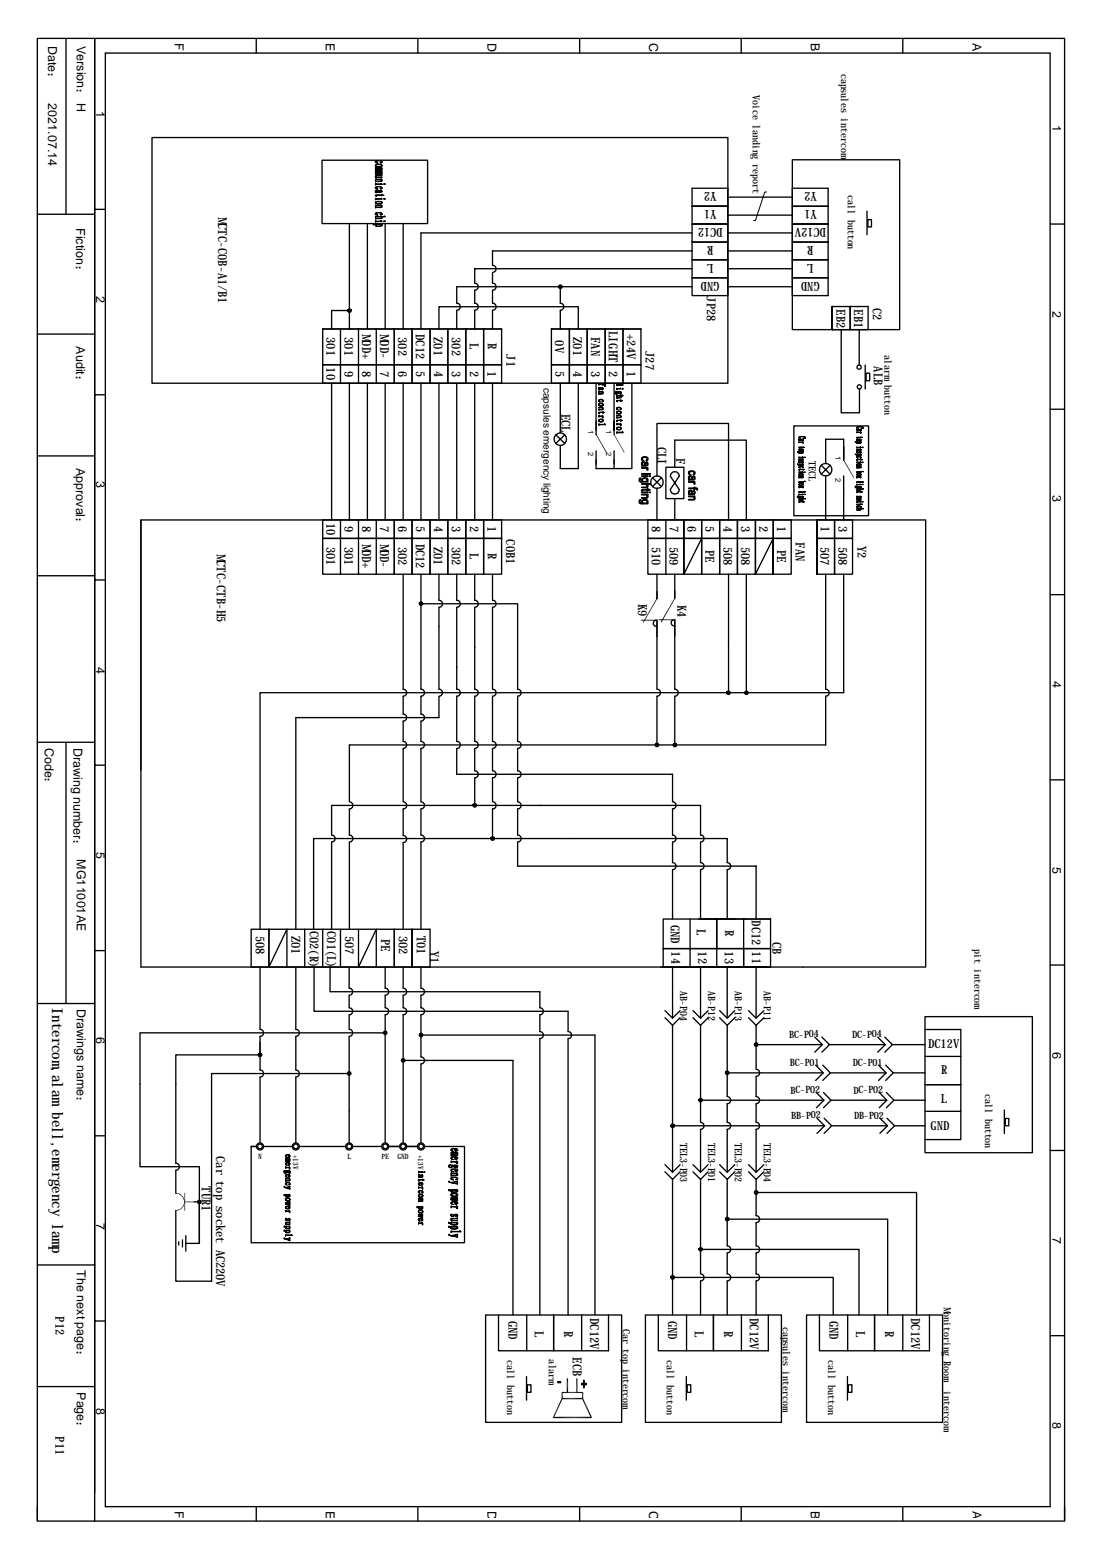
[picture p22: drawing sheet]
<svg xmlns="http://www.w3.org/2000/svg" width="210mm" height="297mm" viewBox="0 0 210 297" stroke-linecap="round" stroke-linejoin="round" font-family="sans-serif">
<defs><g id="words">
<text font-size="2.8" x="9.9" y="191.9" transform="rotate(90 9.9 191.9)">Intercom,alambell,emergency lamp</text>
<g font-size="2.4">
<text x="9.1" y="8.7" transform="rotate(90 9.1 8.7)">Date：</text>
<text x="14.6" y="8.7" transform="rotate(90 14.6 8.7)">Version： H</text>
<text x="33.3" y="8.2" transform="rotate(90 33.3 8.2)">F</text>
<text x="62.1" y="8.2" transform="rotate(90 62.1 8.2)">E</text>
<text x="92.8" y="8.2" transform="rotate(90 92.8 8.2)">D</text>
<text x="123.7" y="8.2" transform="rotate(90 123.7 8.2)">C</text>
<text x="154.4" y="8.2" transform="rotate(90 154.4 8.2)">B</text>
<text x="185.2" y="8.2" transform="rotate(90 185.2 8.2)">A</text>
<text x="9.1" y="19.7" transform="rotate(90 9.1 19.7)">2021.07.14</text>
<text x="18.3" y="21.1" transform="rotate(90 18.3 21.1)">1</text>
<text x="200.5" y="23.8" transform="rotate(90 200.5 23.8)">1</text>
<text x="41.5" y="41.3" transform="rotate(90 41.5 41.3)">MCTC-C0B-A1/B1</text>
<text x="136.5" y="40" transform="rotate(-180 136.5 40)">Y1</text>
<text x="136.5" y="36.6" transform="rotate(-180 136.5 36.6)">Y2</text>
<text x="155.6" y="40" transform="rotate(-180 155.6 40)">Y1</text>
<text x="155.6" y="36.6" transform="rotate(-180 155.6 36.6)">Y2</text>
<text x="14.5" y="43.4" transform="rotate(90 14.5 43.4)">Fiction：</text>
<text x="135.9" y="46.8" transform="rotate(-180 135.9 46.8)">R</text>
<text x="137.7" y="43.4" transform="rotate(-180 137.7 43.4)">DC12</text>
<text x="155" y="46.8" transform="rotate(-180 155 46.8)">R</text>
<text x="157.4" y="43.4" transform="rotate(-180 157.4 43.4)">DC12V</text>
<text x="135.9" y="50.2" transform="rotate(-180 135.9 50.2)">L</text>
<text x="137.1" y="53.6" transform="rotate(-180 137.1 53.6)">GND</text>
<text x="155" y="50.2" transform="rotate(-180 155 50.2)">L</text>
<text x="156.2" y="53.6" transform="rotate(-180 156.2 53.6)">GND</text>
<text x="18.3" y="56.4" transform="rotate(90 18.3 56.4)">2</text>
<text x="134.6" y="56.4" transform="rotate(90 134.6 56.4)">JP28</text>
<text x="159.3" y="58.9" transform="rotate(90 159.3 58.9)">EB2</text>
<text x="162.7" y="58.9" transform="rotate(90 162.7 58.9)">EB1</text>
<text x="166.2" y="58.7" transform="rotate(90 166.2 58.7)">C2</text>
<text x="200.5" y="59.2" transform="rotate(90 200.5 59.2)">2</text>
<text x="14.5" y="65.9" transform="rotate(90 14.5 65.9)">Audit：</text>
<text x="62.2" y="64.2" transform="rotate(90 62.2 64.2)">301</text>
<text x="65.6" y="64.2" transform="rotate(90 65.6 64.2)">301</text>
<text x="69" y="63.6" transform="rotate(90 69 63.6)">MOD+</text>
<text x="72.4" y="63.6" transform="rotate(90 72.4 63.6)">MOD-</text>
<text x="75.8" y="64.2" transform="rotate(90 75.8 64.2)">302</text>
<text x="79.2" y="63.6" transform="rotate(90 79.2 63.6)">DC12</text>
<text x="82.6" y="64.2" transform="rotate(90 82.6 64.2)">Z01</text>
<text x="86.1" y="64.2" transform="rotate(90 86.1 64.2)">302</text>
<text x="89.5" y="65.3" transform="rotate(90 89.5 65.3)">L</text>
<text x="92.9" y="65.3" transform="rotate(90 92.9 65.3)">R</text>
<text x="105.7" y="64.8" transform="rotate(90 105.7 64.8)">0V</text>
<text x="109.2" y="64.2" transform="rotate(90 109.2 64.2)">Z01</text>
<text x="112.6" y="64.2" transform="rotate(90 112.6 64.2)">FAN</text>
<text x="116" y="63" transform="rotate(90 116 63)">LIGHT</text>
<text x="119.4" y="63.6" transform="rotate(90 119.4 63.6)">+24V</text>
<text x="62.2" y="70" transform="rotate(90 62.2 70)">10</text>
<text x="65.6" y="70.6" transform="rotate(90 65.6 70.6)">9</text>
<text x="69" y="70.6" transform="rotate(90 69 70.6)">8</text>
<text x="72.4" y="70.6" transform="rotate(90 72.4 70.6)">7</text>
<text x="75.8" y="70.6" transform="rotate(90 75.8 70.6)">6</text>
<text x="79.2" y="70.6" transform="rotate(90 79.2 70.6)">5</text>
<text x="82.7" y="70.6" transform="rotate(90 82.7 70.6)">4</text>
<text x="86.1" y="70.6" transform="rotate(90 86.1 70.6)">3</text>
<text x="89.5" y="70.6" transform="rotate(90 89.5 70.6)">2</text>
<text x="92.9" y="70.6" transform="rotate(90 92.9 70.6)">1</text>
<text x="96.5" y="67.5" transform="rotate(90 96.5 67.5)">J1</text>
<text x="105.8" y="70.6" transform="rotate(90 105.8 70.6)">5</text>
<text x="109.2" y="70.6" transform="rotate(90 109.2 70.6)">4</text>
<text x="112.6" y="70.6" transform="rotate(90 112.6 70.6)">3</text>
<text x="116" y="70.6" transform="rotate(90 116 70.6)">2</text>
<text x="119.4" y="70.6" transform="rotate(90 119.4 70.6)">1</text>
<text x="123" y="66.9" transform="rotate(90 123 66.9)">J27</text>
<text x="166.4" y="69.8" transform="rotate(90 166.4 69.8)">ALB</text>
<text x="106.9" y="78.8" transform="rotate(90 106.9 78.8)">ECL</text>
<text x="14.5" y="89.1" transform="rotate(90 14.5 89.1)">Approval：</text>
<text x="125.3" y="85.1" transform="rotate(90 125.3 85.1)">CLI</text>
<text x="128.8" y="87.3" transform="rotate(90 128.8 87.3)">F</text>
<text x="18.3" y="91.6" transform="rotate(90 18.3 91.6)">3</text>
<text x="200.5" y="94.3" transform="rotate(90 200.5 94.3)">3</text>
<text x="62.2" y="99.6" transform="rotate(90 62.2 99.6)">10</text>
<text x="65.6" y="100.1" transform="rotate(90 65.6 100.1)">9</text>
<text x="69" y="100.1" transform="rotate(90 69 100.1)">8</text>
<text x="72.4" y="100.1" transform="rotate(90 72.4 100.1)">7</text>
<text x="75.8" y="100.1" transform="rotate(90 75.8 100.1)">6</text>
<text x="79.2" y="100.1" transform="rotate(90 79.2 100.1)">5</text>
<text x="82.7" y="100.1" transform="rotate(90 82.7 100.1)">4</text>
<text x="86.1" y="100.1" transform="rotate(90 86.1 100.1)">3</text>
<text x="89.5" y="100.1" transform="rotate(90 89.5 100.1)">2</text>
<text x="92.9" y="100.1" transform="rotate(90 92.9 100.1)">1</text>
<text x="124.2" y="100.1" transform="rotate(90 124.2 100.1)">8</text>
<text x="127.6" y="100.1" transform="rotate(90 127.6 100.1)">7</text>
<text x="131" y="100.1" transform="rotate(90 131 100.1)">6</text>
<text x="134.4" y="100.1" transform="rotate(90 134.4 100.1)">5</text>
<text x="137.8" y="100.1" transform="rotate(90 137.8 100.1)">4</text>
<text x="141.2" y="100.1" transform="rotate(90 141.2 100.1)">3</text>
<text x="144.6" y="100.1" transform="rotate(90 144.6 100.1)">2</text>
<text x="148" y="100.1" transform="rotate(90 148 100.1)">1</text>
<text x="156.3" y="100.1" transform="rotate(90 156.3 100.1)">1</text>
<text x="159.7" y="100.1" transform="rotate(90 159.7 100.1)">3</text>
<text x="41.3" y="105.5" transform="rotate(90 41.3 105.5)">MCTC-CTB-H5</text>
<text x="62.2" y="104.1" transform="rotate(90 62.2 104.1)">301</text>
<text x="65.6" y="104.1" transform="rotate(90 65.6 104.1)">301</text>
<text x="69" y="103.5" transform="rotate(90 69 103.5)">MOD+</text>
<text x="72.4" y="103.5" transform="rotate(90 72.4 103.5)">MOD-</text>
<text x="75.8" y="104.1" transform="rotate(90 75.8 104.1)">302</text>
<text x="79.2" y="103.5" transform="rotate(90 79.2 103.5)">DC12</text>
<text x="82.6" y="104.1" transform="rotate(90 82.6 104.1)">Z01</text>
<text x="86.1" y="104.1" transform="rotate(90 86.1 104.1)">302</text>
<text x="89.5" y="105.3" transform="rotate(90 89.5 105.3)">L</text>
<text x="92.9" y="105.3" transform="rotate(90 92.9 105.3)">R</text>
<text x="96.4" y="102.7" transform="rotate(90 96.4 102.7)">COB1</text>
<text x="124.2" y="104.1" transform="rotate(90 124.2 104.1)">510</text>
<text x="127.6" y="104.1" transform="rotate(90 127.6 104.1)">509</text>
<text x="134.4" y="104.7" transform="rotate(90 134.4 104.7)">PE</text>
<text x="137.8" y="104.1" transform="rotate(90 137.8 104.1)">508</text>
<text x="141.2" y="104.1" transform="rotate(90 141.2 104.1)">508</text>
<text x="148" y="104.7" transform="rotate(90 148 104.7)">PE</text>
<text x="151.6" y="103.3" transform="rotate(90 151.6 103.3)">FAN</text>
<text x="156.3" y="104.1" transform="rotate(90 156.3 104.1)">507</text>
<text x="159.7" y="104.1" transform="rotate(90 159.7 104.1)">508</text>
<text x="163.3" y="103.9" transform="rotate(90 163.3 103.9)">Y2</text>
<text x="121.6" y="115" transform="rotate(90 121.6 115)">K9</text>
<text x="129.1" y="115.2" transform="rotate(90 129.1 115.2)">K4</text>
<text x="18.3" y="126.9" transform="rotate(90 18.3 126.9)">4</text>
<text x="200.5" y="129.7" transform="rotate(90 200.5 129.7)">4</text>
<text x="8.6" y="142.4" transform="rotate(90 8.6 142.4)">Code：</text>
<text x="14" y="142.4" transform="rotate(90 14 142.4)">Drawing number：</text>
<text x="14.6" y="163.6" transform="rotate(90 14.6 163.6)">MG11001AE</text>
<text x="18.3" y="162.2" transform="rotate(90 18.3 162.2)">5</text>
<text x="200.5" y="165" transform="rotate(90 200.5 165)">5</text>
<text x="48.7" y="178.2" transform="rotate(90 48.7 178.2)">508</text>
<text x="55.5" y="178.2" transform="rotate(90 55.5 178.2)">Z01</text>
<text x="59" y="177.2" transform="rotate(90 59 177.2)">C02(R)</text>
<text x="62.3" y="177.3" transform="rotate(90 62.3 177.3)">C01(L)</text>
<text x="65.7" y="178.2" transform="rotate(90 65.7 178.2)">507</text>
<text x="72.6" y="178.8" transform="rotate(90 72.6 178.8)">PE</text>
<text x="76" y="178.2" transform="rotate(90 76 178.2)">302</text>
<text x="79.4" y="178.2" transform="rotate(90 79.4 178.2)">T01</text>
<text x="127.8" y="176.1" transform="rotate(90 127.8 176.1)">GND</text>
<text x="132.8" y="177" transform="rotate(90 132.8 177)">L</text>
<text x="138.1" y="177.1" transform="rotate(90 138.1 177.1)">R</text>
<text x="143.2" y="175.2" transform="rotate(90 143.2 175.2)">DC12</text>
<text x="147.2" y="179.3" transform="rotate(90 147.2 179.3)">CB</text>
<text x="81.9" y="181" transform="rotate(90 81.9 181)">Y1</text>
<text x="127.9" y="181.2" transform="rotate(90 127.9 181.2)">14</text>
<text x="133" y="181.2" transform="rotate(90 133 181.2)">12</text>
<text x="138.1" y="181.2" transform="rotate(90 138.1 181.2)">13</text>
<text x="143.3" y="181.2" transform="rotate(90 143.3 181.2)">11</text>
<text x="14.6" y="192.1" transform="rotate(90 14.6 192.1)">Drawings name：</text>
<text x="18.3" y="197.5" transform="rotate(90 18.3 197.5)">6</text>
<text x="176.8" y="199.5">DC12V</text>
<text x="200.5" y="200.3" transform="rotate(90 200.5 200.3)">6</text>
<text x="179.2" y="204.5">R</text>
<text x="177.2" y="215.1">GND</text>
<text x="179.2" y="210">L</text>
<text x="41.2" y="220.2" transform="rotate(90 41.2 220.2)">Car top socket AC220V</text>
<text x="38.4" y="225.9" transform="rotate(90 38.4 225.9)">TUR1</text>
<text x="18.3" y="232.8" transform="rotate(90 18.3 232.8)">7</text>
<text x="200.5" y="235.6" transform="rotate(90 200.5 235.6)">7</text>
<text x="14.6" y="241.9" transform="rotate(90 14.6 241.9)">The next page：</text>
<text x="10.5" y="250.6" transform="rotate(90 10.5 250.6)">P12</text>
<text x="96.9" y="251.4" transform="rotate(90 96.9 251.4)">GND</text>
<text x="112.4" y="251" transform="rotate(90 112.4 251)">DC12V</text>
<text x="127.3" y="251.4" transform="rotate(90 127.3 251.4)">GND</text>
<text x="142.8" y="251" transform="rotate(90 142.8 251)">DC12V</text>
<text x="158" y="251.4" transform="rotate(90 158 251.4)">GND</text>
<text x="173.5" y="251" transform="rotate(90 173.5 251)">DC12V</text>
<text x="101.9" y="253.4" transform="rotate(90 101.9 253.4)">L</text>
<text x="107.5" y="253.4" transform="rotate(90 107.5 253.4)">R</text>
<text x="132.3" y="253.4" transform="rotate(90 132.3 253.4)">L</text>
<text x="137.9" y="253.4" transform="rotate(90 137.9 253.4)">R</text>
<text x="163.1" y="253.4" transform="rotate(90 163.1 253.4)">L</text>
<text x="168.6" y="253.4" transform="rotate(90 168.6 253.4)">R</text>
<text x="109.1" y="258.5" transform="rotate(90 109.1 258.5)">ECB</text>
<text x="14.6" y="265.1" transform="rotate(90 14.6 265.1)">Page：</text>
<text x="18.3" y="268" transform="rotate(90 18.3 268)">8</text>
<text x="10.5" y="273.5" transform="rotate(90 10.5 273.5)">P11</text>
<text x="200.5" y="270.8" transform="rotate(90 200.5 270.8)">8</text>
<text x="33.3" y="287.7" transform="rotate(90 33.3 287.7)">F</text>
<text x="62.1" y="287.7" transform="rotate(90 62.1 287.7)">E</text>
<text x="92.8" y="287.7" transform="rotate(90 92.8 287.7)">D</text>
<text x="123.7" y="287.7" transform="rotate(90 123.7 287.7)">C</text>
<text x="154.4" y="287.7" transform="rotate(90 154.4 287.7)">B</text>
<text x="185.2" y="287.7" transform="rotate(90 185.2 287.7)">A</text>
</g>
<g font-size="1.9">
<text x="160.2" y="14" transform="rotate(90 160.2 14)">capsules intercom</text>
<text x="143.4" y="18.1" transform="rotate(90 143.4 18.1)">Voice landing report</text>
<text x="161.5" y="37.1" transform="rotate(90 161.5 37.1)">call button</text>
<text x="168.4" y="67.6" transform="rotate(90 168.4 67.6)">alarmbutton</text>
<text x="103.5" y="73.8" transform="rotate(90 103.5 73.8)">capsules emergency lighting</text>
<text x="154.1" y="87.8" transform="rotate(90 154.1 87.8)">TECL</text>
<text x="185.6" y="180.7" transform="rotate(90 185.6 180.7)">pit intercom</text>
<text x="129.6" y="188.8" transform="rotate(90 129.6 188.8)">AB-P04</text>
<text x="134.9" y="188.8" transform="rotate(90 134.9 188.8)">AB-P12</text>
<text x="140" y="188.8" transform="rotate(90 140 188.8)">AB-P13</text>
<text x="145.5" y="188.8" transform="rotate(90 145.5 188.8)">AB-P11</text>
<text x="150.3" y="197.6" transform="rotate(-1 150.3 197.6)">BC-P04</text>
<text x="162.3" y="197.6" transform="rotate(-1 162.3 197.6)">DC-P04</text>
<text x="150.5" y="203" transform="rotate(-1 150.5 203)">BC-P01</text>
<text x="162.4" y="203" transform="rotate(-1 162.4 203)">DC-P01</text>
<text x="150.6" y="208.2" transform="rotate(-1 150.6 208.2)">BC-P02</text>
<text x="162.6" y="208.2" transform="rotate(-1 162.6 208.2)">DC-P02</text>
<text x="187.6" y="208.3" transform="rotate(90 187.6 208.3)">call button</text>
<text x="150.7" y="213" transform="rotate(-1 150.7 213)">BB-P02</text>
<text x="162.7" y="213.1" transform="rotate(-1 162.7 213.1)">DB-P02</text>
<text x="129.5" y="217.6" transform="rotate(90 129.5 217.6)">TEL3-P03</text>
<text x="134.9" y="217.6" transform="rotate(90 134.9 217.6)">TEL3-P01</text>
<text x="140" y="217.6" transform="rotate(90 140 217.6)">TEL3-P02</text>
<text x="145.5" y="217.6" transform="rotate(90 145.5 217.6)">TEL3-P04</text>
<text x="179.8" y="248.8" transform="rotate(90 179.8 248.8)">Monitoring Room intercom</text>
<text x="118.7" y="253.1" transform="rotate(90 118.7 253.1)">Car top intercom</text>
<text x="149.1" y="252.6" transform="rotate(90 149.1 252.6)">capsules intercom</text>
<text x="96.6" y="259" transform="rotate(90 96.6 259)">call button</text>
<text x="104.6" y="258.9" transform="rotate(90 104.6 258.9)">alarm</text>
<text x="127" y="259" transform="rotate(90 127 259)">call button</text>
<text x="157.7" y="259" transform="rotate(90 157.7 259)">call button</text>
</g>
<g font-size="1.4">
<text x="112" y="81.9" transform="rotate(90 112 81.9)">1</text>
<text x="115.4" y="81.9" transform="rotate(90 115.4 81.9)">1</text>
<text x="112" y="86.1" transform="rotate(90 112 86.1)">2</text>
<text x="115.4" y="86.1" transform="rotate(90 115.4 86.1)">2</text>
<text x="159.1" y="86.8" transform="rotate(90 159.1 86.8)">1</text>
<text x="159.1" y="91" transform="rotate(90 159.1 91)">2</text>
<text x="49.1" y="220.7">N</text>
<text x="55.8" y="219.9" transform="rotate(90 55.8 219.9)">+13V</text>
<text x="66.2" y="220.6">L</text>
<text x="72.6" y="220.7">PE</text>
<text x="75.7" y="220.7">GND</text>
<text x="79.7" y="219.9" transform="rotate(90 79.7 219.9)">+13V</text>
</g>
</g></defs>
<g fill="none" stroke="#000" stroke-width=".25">
<path d="M7.1 7.3h195.7v282.3h-195.7zM12.6 7.4v33.4M18 7.4v282.2M20.1 10.1h179.9v276.8h-179.9zM48.8 7.4v2.7M79.6 7.4v2.7M110.4 7.4v2.7M141.2 7.4v2.7M172 7.4v2.7M18 39.9h2.1M29 26.2h109.6v46.8h-109.6zM61.3 30.5h20.1v12.1h-20.1z"/>
<path d="M131.8 39.3v3.4h6.8M131.8 39.3h6.8v-3.5h-6.8v3.5h6.8M131.8 39.3h6.8M138.6 39.3v3.4h-6.8M138.6 37.5h12.3M150.9 30.4h20.5v32.4h-20.5zM7.1 40.8h10.9M66.3 58.9l.2-.1 .3 .1v.5h-.5l-.1-.3zM66.5 59.1h-3.3v3.5M66.5 42.6v20M70 42.6v20M73.4 42.6v20"/>
<path d="M76.8 42.6v20M106.5 54.3h.5v.5h-.5l-.1-.2zM106.7 54.6v3.1a.68 .68 0 0 1 .7 .7 .68 .68 0 0 1-.7 .7v3.5M131.8 42.7v3.4h6.8v3.4h-6.8v3.4h6.8v3.4h-6.8v-3.4h6.8v-3.4h-6.8v-3.4h6.8v-3.4M131.8 47.8h-38v2.7a.7 .7 0 0 1 .7 .7 .7 .7 0 0 1-.7 .7v2a.68 .68 0 0 1 .7 .7 .68 .68 0 0 1-.7 .7v2.4a.68 .68 0 0 1 .7 .7 .68 .68 0 0 1-.7 .7v3.5M131.8 51.2h-41.4v2.7a.68 .68 0 0 1 .7 .7 .68 .68 0 0 1-.7 .7v2.4a.68 .68 0 0 1 .7 .7 .68 .68 0 0 1-.7 .7v3.5M131.8 54.6h-44.8v3.1a.68 .68 0 0 1 .7 .7 .68 .68 0 0 1-.7 .7v3.5M131.8 42.7h6.8M131.8 44.4h-51.6v18.2M138.6 54.6h12.3M138.6 51.2h12.3M138.6 47.8h12.3"/>
<path d="M138.6 44.4h12.3M138.6 41h12.3M150.9 42.7v3.4h6.8v3.4h-6.8v3.4h6.8v3.4h-6.8v-3.4h6.8v-3.4h-6.8v-3.4h6.8v-3.4M150.9 42.7h6.8v-3.4h-6.8v-3.5h6.8v3.5h-6.8v3.4h6.8M150.9 42.7h6.8M158.5 58.4v4.4zM158.5 58.4h6.9v4.4h-3.5M161.9 58.4v4.4zM161.9 58.4v4.4h-3.4M165.1 40.2v4.5M165.3 41.8h.7v1.4h-.7zM200 42.7h2.8"/>
<path d="M7.1 63.6h10.9M18 75.2h2.1M61.5 62.6v6.9h6.8v3.5M61.5 62.6h3.4v6.9h6.8v3.5M61.5 62.6h34v6.9h-3.4h3.4v3.5h-34v-3.5h3.4v3.5M63.2 73v26M64.9 62.6h3.4v6.9h3.4M66.5 73v26M68.3 62.6h3.4v6.9M70 73v26M71.7 69.5h3.4v-6.9h3.4v6.9M71.7 62.6h3.4v6.9"/>
<path d="M71.7 69.5h3.4v3.5v-3.5M73.4 73v26M75.1 69.5h3.4v-6.9h3.4v6.9M75.1 69.5h3.4v3.5v-3.5M76.8 73v26M78.5 69.5h3.4v3.5v-3.5M80.2 73v26M81.9 62.6v6.9h-3.4M81.9 69.5h3.4v3.5M83.6 62.6v-4.2h26.6v4.2M83.6 73v26M85.3 62.6v6.9z"/>
<path d="M85.3 69.5v3.5zM85.3 62.6v6.9h-3.4M87 73v26M88.7 62.6v6.9zM88.7 69.5v3.5zM88.7 62.6v6.9h-3.4h3.4v3.5M90.4 73v26M92.1 62.6v6.9zM92.1 69.5v3.5zM92.1 62.6v6.9h-3.4h3.4v3.5M93.8 73v26M105 62.6v6.9z"/>
<path d="M105 69.5v3.5zM106.7 73v9.4M108.5 62.6v6.9h-3.5h3.5v3.5v-3.5M108.5 69.5v-6.9h-3.5h17.1v6.9h-3.4h3.4v3.5h-17.1M108.5 69.5h3.3v3.5M110.2 73v16.2h-3.5v-4.4M111.8 62.6v6.9zM111.8 69.5v3.5zM111.8 62.6v6.9h-3.3M113.5 73v9.7M115.3 62.6v6.9zM115.3 69.5v3.5z"/>
<path d="M115.3 62.6v6.9h-3.5h3.5v3.5M117 73v9.7M118.7 62.6v6.9zM118.7 69.5v3.5zM118.7 62.6v6.9h-3.4h3.4v3.5M120.4 73v16.2h-6.9v-3.4M160.2 62.8v15.8h3.5v-4.5M163.7 62.8v6.7M164.8 69.5v4.6M165 71.1h.7v1.4h-.7zM200 77.9h2.8M7.1 86.8h10.9"/>
<path d="M26.8 99v85.1h149.5v-85.1h-149.5v47.6M61.5 99h3.4v3.5h6.8v6.8h-3.4v-6.8h-6.8zM64.9 99h3.4v3.5h3.4M68.3 99h3.4v3.5M71.7 99h3.4v3.5M85.3 99v3.5zM85.3 99v3.5h-3.4M88.7 99v3.5zM88.7 99v3.5h-3.4v6.8h-3.4v-6.8h-3.4M92.1 99v3.5zM92.1 99v3.5h-3.4v6.8h-3.4M105.9 82.8l1.7 1.6"/>
<path d="M107.6 82.8l-1.7 1.6M117 85.8v3.4M123.4 99h3.4v3.5h-3.4zM124.3 91l1.7 1.7M125.1 93a1.2 1.2 0 0 0 1.1-1.7 1.2 1.2 0 0 0-1.9-.3 1.2 1.2 0 0 0 .4 1.9l.4 .1v6M125.1 90.6v-10h13.7v18.4M126 91l-1.7 1.7M126.8 89h3.5v5.9h-3.5zM126.8 99h3.5v3.5M127.9 90.1l-.2 .6 1.7 2.5a.85 .85 0 0 1-.9 .9 .85 .85 0 0 1-.8-.9l1.7-2.5a.83 .83 0 0 0-.5-.8 .83 .83 0 0 0-1 .2zM128.5 89v-5.2h13.7v15.2M128.5 94.9v4.1"/>
<path d="M130.3 99v3.5zM140.5 99v3.5zM140.5 99v3.5h-3.4M143.9 99v3.5zM143.9 99v3.5h-3.4v6.8h-3.4v-6.8h-3.5M147.3 99v3.5zM147.3 99v3.5h-3.4M151.2 81.1h14.2v17.1h-14.2zM155.6 99v3.5v-3.5h6.8v3.5h-3.4v6.8h-3.4zM156.4 88.6l1.7 1.7M157.3 90.6v8.4M158.1 88.6l-1.7 1.7"/>
<path d="M159 99v3.5zM159 99v3.5h-3.4M160.7 87.6v-4h-3.4v4.7M160.7 90.6v8.4M7.1 109.6h10.9M18 110.4h2.1M64.9 109.3h-3.4v-6.8h3.4v6.8h3.4M71.7 102.5h3.4v6.8h3.4v-6.8M71.7 102.5h3.4v-3.5h3.4v3.5M75.1 102.5v6.8h-3.4M75.1 102.5h3.4v6.8h3.4v-6.8M75.1 102.5h3.4v-3.5h3.4v3.5"/>
<path d="M76.8 109.3v21.9a.68 .68 0 0 1 .7 .7 .68 .68 0 0 1-.7 .7v3.4a.68 .68 0 0 1 .7 .6 .68 .68 0 0 1-.7 .7v3.9a.68 .68 0 0 1 .7 .6 .68 .68 0 0 1-.7 .7v10.1a.7 .7 0 0 1 .7 .7 .7 .7 0 0 1-.7 .7v5.1a.68 .68 0 0 1 .7 .7 .68 .68 0 0 1-.7 .6v16.5M78.5 102.5h3.4v-3.5h13.6v3.5h-3.4v6.8h-3.4M80 114.7h.4v.5l-.2 .1-.2-.1-.2-.2zM80.2 115h18.4v16.2a.68 .68 0 0 1 .7 .7 .68 .68 0 0 1-.7 .7v8.6a.68 .68 0 0 1 .7 .6 .68 .68 0 0 1-.7 .7v4.3a.68 .68 0 0 1 .7 .6 .68 .68 0 0 1-.7 .7v4.5a.7 .7 0 0 1 .7 .7 .7 .7 0 0 1-.7 .7v5a.68 .68 0 0 1 .7 .7 .68 .68 0 0 1-.7 .6v4.6h45.4v10.1M80.2 109.3v21.9a.68 .68 0 0 1 .7 .7 .68 .68 0 0 1-.7 .7v3.4a.68 .68 0 0 1 .7 .6 .68 .68 0 0 1-.7 .7v3.9a.68 .68 0 0 1 .7 .6 .68 .68 0 0 1-.7 .7v10.1a.7 .7 0 0 1 .7 .7 .7 .7 0 0 1-.7 .7v5a.68 .68 0 0 1 .7 .7 .68 .68 0 0 1-.7 .6v16.6M81.9 102.5h13.6v6.8h-3.4M83.6 109.3v5a.68 .68 0 0 1 .7 .7 .68 .68 0 0 1-.7 .6v15.6a.68 .68 0 0 1 .7 .7 .68 .68 0 0 1-.7 .7v4h-27.3v40.3M85.3 102.5v6.8zM87 109.3v5a.68 .68 0 0 1 .7 .7 .68 .68 0 0 1-.7 .6v15.6a.68 .68 0 0 1 .7 .7 .68 .68 0 0 1-.7 .7v8.6a.68 .68 0 0 1 .7 .6 .68 .68 0 0 1-.7 .7v4.9h41.1v5.2a.7 .7 0 0 1 .7 .7 .7 .7 0 0 1-.7 .7v5a.68 .68 0 0 1 .7 .7 .68 .68 0 0 1-.7 .6v3.9a.68 .68 0 0 1 .7 .7 .68 .68 0 0 1-.7 .7v9.4M88.7 102.5v6.8zM90.4 109.3v5a.68 .68 0 0 1 .7 .7 .68 .68 0 0 1-.7 .6v15.6a.68 .68 0 0 1 .7 .7 .68 .68 0 0 1-.7 .7v8.6a.68 .68 0 0 1 .7 .6 .68 .68 0 0 1-.7 .7v4.3a.68 .68 0 0 1 .7 .6 .68 .68 0 0 1-.7 .7v5.3M92.1 102.5v6.8z"/>
<path d="M93.8 109.3v5a.68 .68 0 0 1 .7 .7 .68 .68 0 0 1-.7 .6v15.6a.68 .68 0 0 1 .7 .7 .68 .68 0 0 1-.7 .7v8.6a.68 .68 0 0 1 .7 .6 .68 .68 0 0 1-.7 .7v4.3a.68 .68 0 0 1 .7 .6 .68 .68 0 0 1-.7 .7v4.5a.7 .7 0 0 1 .7 .7 .7 .7 0 0 1-.7 .7v5.7M123.4 102.5h3.4v6.8h-3.4zM125.1 119.3a.6 .6 0 0 1-.7-.6 .6 .6 0 0 1 .7-.6v13.1a.68 .68 0 0 1 .7 .7 .68 .68 0 0 1-.7 .7v9.2M125.1 109.3v4.7M126.8 102.5h3.5v-3.5h3.3v3.5M126.8 102.5h3.5v6.8M128.5 119.2a.6 .6 0 0 1-.7-.6 .6 .6 0 0 1 .7-.6v13.2a.68 .68 0 0 1 .7 .7 .68 .68 0 0 1-.7 .7v9.6M128.5 109.3v4.6M130.3 102.5v6.8zM130.3 102.5h3.3v6.8h3.5v-6.8M130.3 102.5h3.3v-3.5h3.5v3.5M130.3 102.5v6.8h-3.5"/>
<path d="M133.6 102.5v6.8h-3.3M133.6 102.5h3.5v-3.5h13.6v3.5h-3.4M133.6 102.5l-3.3 6.8M137.1 102.5h6.8M138.8 109.3v22.6M140.5 102.5v6.8zM142.2 109.3v22.6M143.9 102.5v6.8zM143.9 102.5v6.8h-3.4M143.9 102.5h3.4v6.8v-6.8M147.3 102.5v6.8h-3.4zM147.3 102.5h3.4v6.8h-3.4"/>
<path d="M155.6 102.5h6.8v6.8h-3.4M157.3 109.3v21.9a.68 .68 0 0 1 .6 .7 .68 .68 0 0 1-.6 .7v9.2h-90.8v10.8a.7 .7 0 0 1 .7 .7 .7 .7 0 0 1-.7 .7v5a.68 .68 0 0 1 .7 .7 .68 .68 0 0 1-.7 .6v16.6M159 102.5v6.8zM160.7 109.3v22.6h-111.2v45M200 113.2h2.8M138.5 131.7l.3-.1 .2 .1 .1 .2-.1 .3h-.5zM141.9 131.7l.3-.1 .2 .1v.5h-.5l-.1-.3zM7.1 141.3h10.9M12.6 141.3v49.8M18 145.7h2.1M90.2 153.1h.5v.5l-.3 .1-.2-.1zM93.6 159.4h.5l.1 .3-.1 .2h-.5l-.1-.2z"/>
<path d="M102.8 153.4h30.6v5.6a.68 .68 0 0 1 .7 .7 .68 .68 0 0 1-.7 .6v3.9a.68 .68 0 0 1 .7 .7 .68 .68 0 0 1-.7 .7v9.4M103.1 153.4h-39.9v5.6a.68 .68 0 0 1 .6 .7 .68 .68 0 0 1-.6 .6v16.6M124.9 141.6h.4l.2 .2-.2 .3h-.4zM128.3 141.6h.5v.5h-.5l-.1-.3zM200 148.5h2.8M51.2 176.9h23.9v7.2v-7.2h3.4v7.2v-7.2h3.4v7.2M51.2 176.9h-3.4v7.2M51.2 176.9v7.2l3.5-7.2v7.2M58 176.9v7.2M61.5 176.9v7.2M64.9 176.9v7.2M68.3 176.9v7.2l3.4-7.2v7.2"/>
<path d="M131.4 175v9.1M133.1 175h13.7v5.6M138.5 175v-9.4a.68 .68 0 0 0 .7-.7 .68 .68 0 0 0-.7-.7v-4.5h-78.8v17.2M141.6 175v9.1M7.1 191.1h10.9M18 181h2.1M49.5 184.1v11.9a.68 .68 0 0 1 .7 .7 .68 .68 0 0 1-.7 .6v6.4a.68 .68 0 0 1 .7 .7 .68 .68 0 0 1-.7 .7v12.5M56.3 184.1v11.9a.68 .68 0 0 1 .7 .7 .68 .68 0 0 1-.7 .6v6.4a.68 .68 0 0 1 .7 .7 .68 .68 0 0 1-.7 .7v12.5M59.8 184.1v8.5h48.4v3.8a.68 .68 0 0 1 .7 .7 .68 .68 0 0 1-.7 .7v52.6M62.9 184.1v4.7h39.9v3.1a.68 .68 0 0 1 .7 .7 .68 .68 0 0 1-.7 .6v3.2a.68 .68 0 0 1 .7 .7 .68 .68 0 0 1-.7 .7v52.6M66.5 184.1v4.1a.68 .68 0 0 1 .7 .6 .68 .68 0 0 1-.7 .7v2.4a.68 .68 0 0 1 .7 .7 .68 .68 0 0 1-.7 .6v2.8a.68 .68 0 0 1 .7 .7 .68 .68 0 0 1-.7 .6v20.3M73.2 196.4h.4v.5l-.2 .1-.2-.1-.2-.2z"/>
<path d="M73.4 196.7h-46.7v25.5h11.3v14.6M73.4 184.1v4.1a.68 .68 0 0 1 .6 .6 .68 .68 0 0 1-.6 .7v2.4a.68 .68 0 0 1 .6 .7 .68 .68 0 0 1-.6 .6v24.4M76.8 184.1v4.1a.68 .68 0 0 1 .7 .6 .68 .68 0 0 1-.7 .7v2.4a.68 .68 0 0 1 .7 .7 .68 .68 0 0 1-.7 .6v24.4M80 196.8h.4v.5l-.2 .1-.2-.1-.2-.2zM80.2 184.1v4.1a.68 .68 0 0 1 .7 .6 .68 .68 0 0 1-.7 .7v2.4a.68 .68 0 0 1 .7 .7 .68 .68 0 0 1-.7 .6v8a.68 .68 0 0 1 .7 .7 .68 .68 0 0 1-.7 .7v15M80.2 197.1h33.1v53.3M126.3 180.6v-5.6h10.2v9.1M126.3 180.6v3.5h10.2h-3.4M126.3 180.6h20.5M126.7 193.8l1.4 1.4 1.4-1.4M126.7 192.4l1.4 1.5 1.4-1.5M128.1 184.1v9.8"/>
<path d="M128.1 195.2v28M132 193.8l1.4 1.4 1.5-1.4M132 192.4l1.4 1.5 1.5-1.5M133.4 195.2v18.5a.68 .68 0 0 1 .7 .7 .68 .68 0 0 1-.7 .6v8.2M133.4 184.1v9.8M137.1 193.8l1.4 1.4 1.5-1.4M137.1 192.4l1.4 1.5 1.5-1.5M138.5 195.2v13.6a.7 .7 0 0 1 .7 .7 .7 .7 0 0 1-.7 .7v3.5a.68 .68 0 0 1 .7 .7 .68 .68 0 0 1-.7 .6v8.2M138.5 184.1v9.8M141.6 180.6v3.5zM142.6 193.8l1.4 1.4 1.5-1.4M142.6 192.4l1.4 1.5 1.5-1.5"/>
<path d="M143.8 198.7h.5v.5h-.5l-.1-.3zM144 195.2v8.4a.7 .7 0 0 1 .7 .7 .7 .7 0 0 1-.7 .7v3.8a.7 .7 0 0 1 .7 .7 .7 .7 0 0 1-.7 .7v3.5a.68 .68 0 0 1 .7 .7 .68 .68 0 0 1-.7 .6v8.2M144 184.1v9.8M144 198.9h12.6M146.8 180.6v3.5h-3.5M155.2 197.5l1.4 1.4-1.4 1.4M156.5 197.5l1.5 1.4-1.5 1.4M158 198.9h10.6M167.2 197.5l1.4 1.4-1.4 1.4M168.5 197.5l1.5 1.4-1.5 1.4M170 198.9h6.2M176.2 193.6h20.4v25.9h-20.4z"/>
<path d="M176.2 196h6.8v10.5h-6.8h6.8v10.5h-6.8M200 183.8h2.8M18 216.3h2.1M47.8 218.3h1.1h-1.1v18.3h40.7v-18.3h-7.6M49.3 200.6h.4l.2 .3-.2 .2h-.4zM49.5 200.9h-16v20.6a.68 .68 0 0 1 .7 .7 .68 .68 0 0 1-.7 .6v4.4M50.2 218.3h5.5M57 218.3h8.8M66.3 204.2h.5v.4l-.3 .2-.2-.2zM66.5 204.4h-26.2v39.6h-6.8v-13.5M67.2 218.3h5.5M74 218.3h2.1"/>
<path d="M76.5 201.7h.5v.4l-.2 .2-.3-.2zM76.8 201.9h20.9v48.5M77.5 218.3h2M127.9 214.1h.5v.5h-.5l-.1-.2zM128.1 214.4h29M133.2 209.2h.5v.5l-.3 .1-.2-.1-.1-.2zM133.4 209.5h23.5M138.3 204h.5v.5l-.3 .1-.2-.1zM138.5 204.3h18.3M155.4 202.8l1.4 1.5-1.4 1.4M155.5 208l1.4 1.5-1.4 1.4M155.6 212.9l1.5 1.5-1.5 1.4"/>
<path d="M156.7 202.8l1.5 1.5-1.5 1.4M156.8 208l1.5 1.5-1.5 1.4M157 212.9l1.4 1.5-1.4 1.4M158.2 204.3h10.6M158.3 209.5h10.6M158.4 214.4h10.6M167.3 202.8l1.5 1.5-1.5 1.4M167.5 208l1.4 1.5-1.4 1.4M167.6 212.9l1.4 1.5-1.4 1.4M168.7 202.8l1.4 1.5-1.4 1.4M168.8 208l1.5 1.5-1.5 1.4M169 212.9l1.4 1.5-1.4 1.4"/>
<path d="M170.1 204.3h6.1M170.3 209.5h5.9M170.4 214.4h5.8M176.2 201.2h6.8M176.2 211.6h6.8M191.3 211.4v4.4M191.5 213h.7v1.4h-.7zM200 219.1h2.8M34 236.5v.6M34.8 236.1v1.3M35.4 235.3v2.9M37 228.8h1v8h-2.6"/>
<path d="M37.7 228.6l.3-.1 .2 .1 .1 .2-.1 .3h-.5zM126.7 223.1l1.4 1.5 1.4-1.5M126.7 221.8l1.4 1.4 1.4-1.4M128.1 224.6v25.8M132 223.1l1.4 1.5 1.5-1.5M132 221.8l1.4 1.4 1.5-1.4M133.2 237.6h.5v.5l-.3 .1-.2-.1-.1-.2zM133.4 237.9h30.2v12.5M133.4 224.6v18a.68 .68 0 0 1 .7 .6 .68 .68 0 0 1-.7 .7v6.5M137.1 223.1l1.4 1.5 1.5-1.5M137.1 221.8l1.4 1.4 1.5-1.4M138.3 231.9h.5v.5l-.3 .1-.2-.1z"/>
<path d="M138.5 232.1h30.6v18.3M138.5 224.6v12.6a.68 .68 0 0 1 .7 .7 .68 .68 0 0 1-.7 .7v4a.68 .68 0 0 1 .7 .6 .68 .68 0 0 1-.7 .7v6.5M142.6 223.1l1.4 1.5 1.5-1.5M142.6 221.8l1.4 1.4 1.5-1.4M143.8 226.8h.5v.5h-.5l-.1-.2zM144 227.1h30.6v23.3M144 224.6v6.9a.68 .68 0 0 1 .7 .6 .68 .68 0 0 1-.7 .7v4.4a.68 .68 0 0 1 .7 .7 .68 .68 0 0 1-.7 .7v4a.68 .68 0 0 1 .7 .6 .68 .68 0 0 1-.7 .7v6.5M7.1 240.9h10.9M18 251.5h2.1M92.5 250.4h25.9v20.4h-25.9zM95 250.4v6.8h10.5v-6.8v6.8h10.4v-6.8M100.3 250.4v6.8"/>
<path d="M110.8 250.4v6.8M122.9 250.4h25.9v20.4h-25.9zM125.4 250.4v6.8h10.5v-6.8v6.8h10.4v-6.8M127.9 243h.5v.5h-.5l-.1-.3zM128.1 243.2h30.6v7.2M130.8 250.4v6.8M141.2 250.4v6.8M153.6 250.4h25.9v20.4h-25.9zM156.1 250.4v6.8h10.5v-6.8v6.8h10.4v-6.8M161.5 250.4v6.8M172 250.4v6.8M200 254.3h2.8"/>
<path d="M7.1 264h10.9M100.3 262.1v4.5M100.5 263.7h.6v1.4h-.6zM105.2 269.9h7.6M107 266.3h4M108.1 262.5v2.7M130.7 262.1v4.5M130.9 263.7h.7v1.4h-.7zM161.4 262.1v4.5M161.6 263.7h.7v1.4h-.7zM7.1 286.9v2.7M48.8 286.9v2.7"/>
<path d="M79.6 286.9v2.7M110.4 286.9v2.7M141.2 286.9v2.7M172 286.9v2.7M202.8 286.9v2.7"/>
<circle cx="163.6" cy="69.9" r=".41"/>
<circle cx="163.7" cy="73.7" r=".41"/>
<circle cx="106.7" cy="83.6" r="1.18"/>
<circle cx="157.3" cy="89.4" r="1.19"/>
<circle cx="49.5" cy="218.3" r=".46"/>
<circle cx="49.5" cy="218.3" r=".68"/>
<circle cx="56.3" cy="218.3" r=".46"/>
<circle cx="56.3" cy="218.3" r=".68"/>
<circle cx="66.5" cy="218.3" r=".68"/>
<circle cx="66.5" cy="218.3" r=".46"/>
<circle cx="73.4" cy="218.3" r=".68"/>
<circle cx="73.4" cy="218.3" r=".46"/>
<circle cx="76.8" cy="218.3" r=".46"/>
<circle cx="76.8" cy="218.3" r=".68"/>
<circle cx="80.2" cy="218.3" r=".68"/>
<circle cx="80.2" cy="218.3" r=".46"/>
</g>
<g fill="#000">
<path d="M66.3 59v.3zM66.3 59l-.1 .2zM66.3 58.9v.4zM66.3 58.9v.5zM66.4 58.9v.5zM66.4 58.8v.6zM66.4 58.8v.7zM66.5 58.8l-.1 .7zM66.5 58.8v.7zM66.6 58.8l-.1 .7zM66.6 58.8v.7zM66.7 58.8l-.1 .7z"/>
<path d="M66.7 58.8v.7zM66.8 58.9l-.1 .6zM66.8 58.9v.5zM66.8 59v.4zM66.9 59v.3zM66.9 59.1v.2zM66.8 59v.3zM66.9 59l-.1 .3zM106.4 54.4v.3zM106.4 54.4v.4zM106.4 54.5v.1zM106.4 54.5v.2z"/>
<path d="M106.5 54.4l-.1 .4zM106.5 54.4v.4zM106.5 54.3v.5zM106.6 54.3l-.1 .5zM106.6 54.3v.6zM106.7 54.3v.6zM106.8 54.3l-.1 .6zM106.8 54.3v.6zM106.9 54.3l-.1 .6zM106.9 54.3v.6zM107 54.3l-.1 .6zM107 54.3v.5z"/>
<path d="M107 54.4v.4zM107.1 54.5v.2zM107.1 54.6v.1zM107.1 54.4v.4zM107.1 54.5v.3zM107.1 54.4l-.1 .4zM113.5 82.8l2.1 3.3-.2 .1zM113.5 82.8l.1-.1 2 3.4zM116.9 82.8l2.1 3.3-.1 .1zM116.9 82.8l.1-.1 2 3.4zM160.6 87.6l2.1 3.3-.1 .1zM160.6 87.6l.1-.1 2 3.4z"/>
<path d="M79.9 114.8v.2zM79.9 114.8v.3zM79.9 114.9v.1zM79.9 114.8v.4zM80 114.7l-.1 .5zM80 114.7v.5zM80 114.7v.6zM80.1 114.6l-.1 .7zM80.1 114.6v.7zM80.2 114.6l-.1 .7zM80.2 114.6v.7zM80.3 114.6l-.1 .7z"/>
<path d="M80.3 114.6v.7zM80.4 114.7l-.1 .6zM80.4 114.7v.6zM80.4 114.7v.5zM80.5 114.8l-.1 .4zM80.5 114.9v.1zM80.5 114.8v.3zM80.5 114.9v.2zM80.5 114.8v.4zM125.1 113.9l-2.5 4.7-.1-.1zM125.1 113.9l.1 .1-2.6 4.6zM128.5 113.9l-2.5 4.6-.1-.1z"/>
<path d="M128.5 113.9h.1l-2.6 4.6zM138.4 131.8v.1zM138.4 131.8v.2zM138.5 131.7v.4zM138.5 131.8l-.1 .2zM138.5 131.8v.3zM138.5 131.6v.6zM138.6 131.6v.6zM138.7 131.6l-.1 .6zM138.7 131.6v.6zM138.8 131.6l-.1 .6zM138.8 131.6v.6z"/>
<path d="M138.9 131.6l-.1 .6zM138.9 131.6v.6zM139 131.6l-.1 .6zM139 131.6v.6zM139 131.7v.5zM139 131.7v.4zM139.1 131.8l-.1 .3zM139.1 131.8v.2zM139.1 131.8v.3zM141.9 131.8v.2zM141.9 131.8v.3zM141.9 131.8l-.1 .1z"/>
<path d="M141.9 131.7v.4zM141.9 131.6v.5zM141.9 131.6v.6zM142 131.6v.6zM142.1 131.6l-.1 .6zM142.1 131.6v.6zM142.2 131.6l-.1 .6zM142.2 131.6v.6zM142.3 131.6l-.1 .6zM142.3 131.6v.6zM142.4 131.6l-.1 .6zM142.4 131.6v.6z"/>
<path d="M142.5 131.7l-.1 .5zM142.5 131.8v.2zM142.5 131.8v.3zM142.5 131.7v.4zM90.1 153.2v.2zM90.1 153.2v.3zM90.2 153.1v.4zM90.2 153.1v.5zM90.3 153.1l-.1 .5zM90.3 153.1v.5zM90.3 153v.7zM90.4 153v.7z"/>
<path d="M90.5 153l-.1 .7zM90.5 153v.7zM90.6 153l-.1 .7zM90.6 153v.7zM90.6 153.1v.6zM90.6 153.1v.5zM90.7 153.1l-.1 .5zM90.7 153.1v.4zM90.7 153.2v.3zM90.8 153.2v.2zM90.8 153.3v.1zM90.8 153.2l-.1 .3z"/>
<path d="M93.5 159.5v.3zM93.5 159.6v.1zM93.5 159.6v.2zM93.6 159.5l-.1 .3zM93.6 159.5v.4zM93.6 159.4v.5zM93.6 159.4v.6zM93.7 159.4v.6zM93.8 159.3l-.1 .7zM93.8 159.3v.7zM93.9 159.3l-.1 .7zM93.9 159.3v.7z"/>
<path d="M93.9 159.4v.6zM94 159.4l-.1 .6zM94 159.4v.6zM94.1 159.4l-.1 .6zM94.1 159.4v.5zM94.1 159.5v.4zM94.1 159.5v.3zM94.1 159.6v.2zM94.2 159.6l-.1 .2zM124.8 141.8v.1zM124.8 141.6v.4zM124.8 141.6v.5z"/>
<path d="M124.8 141.7v.2zM124.8 141.7v.3zM124.9 141.6l-.1 .5zM124.9 141.6v.5zM124.9 141.5v.6zM125 141.5v.7zM125.1 141.5l-.1 .7zM125.1 141.5v.7zM125.2 141.5l-.1 .7zM125.2 141.5v.7zM125.3 141.5l-.1 .7zM125.3 141.5v.7z"/>
<path d="M125.3 141.5v.6zM125.3 141.6v.5zM125.4 141.6l-.1 .5zM125.4 141.7v.3zM125.4 141.8v.2zM125.4 141.6v.5zM125.4 141.7v.4zM125.4 141.8v.1zM125.5 141.8l-.1 .1zM128.2 141.7v.2zM128.2 141.7v.3zM128.2 141.8v.1z"/>
<path d="M128.3 141.6l-.1 .4zM128.3 141.6v.5zM128.4 141.5l-.1 .6zM128.4 141.5v.6zM128.4 141.5v.7zM128.5 141.5l-.1 .7zM128.5 141.5v.7zM128.6 141.5l-.1 .7zM128.6 141.5v.7zM128.7 141.5l-.1 .7zM128.7 141.5v.7zM128.7 141.5v.6z"/>
<path d="M128.8 141.6l-.1 .5zM128.8 141.6v.5zM128.8 141.7v.4zM128.9 141.8v.1zM128.8 141.7v.3zM128.9 141.8l-.1 .2zM73.1 196.5v.3zM73.1 196.6l-.1 .1zM73.1 196.6v.2zM73.1 196.5v.4zM73.2 196.4v.5zM73.2 196.4v.6z"/>
<path d="M73.2 196.3v.7zM73.3 196.3v.7zM73.4 196.3l-.1 .7zM73.4 196.3v.7zM73.5 196.3l-.1 .7zM73.5 196.3v.7zM73.6 196.4l-.1 .6zM73.6 196.4v.6zM73.6 196.4v.5zM73.7 196.5l-.1 .4zM73.7 196.6v.2zM73.7 196.5v.3z"/>
<path d="M73.7 196.5v.4zM79.9 196.9v.3zM79.9 197l-.1 .1zM79.9 197v.2zM79.9 196.9v.4zM80 196.8l-.1 .5zM80 196.8v.5zM80 196.8v.6zM80.1 196.8l-.1 .6zM80.1 196.8v.6zM80.2 196.8l-.1 .6zM80.2 196.8v.6z"/>
<path d="M80.3 196.8l-.1 .6zM80.3 196.8v.6zM80.4 196.8l-.1 .6zM80.4 196.8v.6zM80.4 196.8v.5zM80.5 196.9l-.1 .4zM80.5 197v.2zM80.5 196.9v.3zM80.5 196.9v.4zM143.7 198.7v.3zM143.7 198.8v.2zM143.8 198.7l-.1 .3z"/>
<path d="M143.8 198.7v.4zM143.8 198.7v.5zM143.8 198.6v.6zM143.9 198.6l-.1 .6zM143.9 198.6v.6zM144 198.6v.6zM144.1 198.6l-.1 .6zM144.1 198.6v.6zM144.2 198.6l-.1 .6zM144.2 198.6v.6zM144.3 198.7l-.1 .5zM144.3 198.7v.5z"/>
<path d="M144.4 198.8v.2zM144.4 198.9v.1zM144.4 198.7v.3zM144.3 198.7v.4zM144.4 198.7l-.1 .4zM49.2 200.8v.1zM49.2 200.6v.4zM49.2 200.6v.5zM49.2 200.7v.2zM49.2 200.7v.3zM49.3 200.6l-.1 .5zM49.3 200.6v.5z"/>
<path d="M49.4 200.6v.6zM49.4 200.5v.7zM49.5 200.5l-.1 .7zM49.5 200.5v.7zM49.6 200.5l-.1 .7zM49.6 200.5v.7zM49.7 200.6l-.1 .6zM49.7 200.6v.6zM49.7 200.6v.5zM49.8 200.6l-.1 .5zM49.8 200.6v.5zM49.8 200.7v.4z"/>
<path d="M49.9 200.8v.1zM49.8 200.7v.3zM49.9 200.8l-.1 .2zM66.2 204.3v.2zM66.2 204.2v.3zM66.3 204.2v.4zM66.3 204.2v.5zM66.3 204.1v.6zM66.4 204.1l-.1 .6zM66.4 204.1v.6zM66.5 204.1v.7zM66.6 204.1l-.1 .7z"/>
<path d="M66.6 204.1v.7zM66.6 204.1v.6zM66.7 204.1l-.1 .6zM66.7 204.1v.6zM66.8 204.2l-.1 .5zM66.8 204.2v.4zM66.8 204.2v.5zM66.8 204.3v.2zM66.8 204.4v.1zM66.8 204.2v.3zM76.5 201.8v.2zM76.5 201.7v.3z"/>
<path d="M76.5 201.7v.4zM76.5 201.7v.5zM76.6 201.6v.6zM76.7 201.6l-.1 .6zM76.7 201.6v.6zM76.7 201.6v.7zM76.8 201.6l-.1 .7zM76.8 201.6v.7zM76.9 201.6l-.1 .7zM76.9 201.6v.6zM77 201.6l-.1 .6zM77 201.6v.6z"/>
<path d="M77 201.7v.5zM77 201.7v.4zM77.1 201.7l-.1 .4zM77.1 201.8v.2zM77.1 201.9v.1zM77.1 201.7v.3zM127.8 214.2v.2zM127.8 214.2v.3zM127.8 214.3v.1zM127.8 214.2v.4zM127.9 214.1l-.1 .5zM127.9 214.1v.5z"/>
<path d="M127.9 214.1v.6zM128 214.1v.6zM128.1 214l-.1 .7zM128.1 214v.7zM128.2 214l-.1 .7zM128.2 214v.7zM128.2 214.1v.6zM128.3 214.1l-.1 .6zM128.3 214.1v.6zM128.4 214.1l-.1 .6zM128.4 214.2v.4zM128.4 214.1v.5z"/>
<path d="M128.4 214.3v.1zM128.4 214.2v.3zM128.4 214.3v.2zM133.1 209.3v.3zM133.1 209.4v.1zM133.1 209.4v.2zM133.2 209.3l-.1 .3zM133.2 209.3v.4zM133.2 209.2v.5zM133.3 209.2l-.1 .5zM133.3 209.2v.5zM133.3 209.2v.6z"/>
<path d="M133.4 209.2l-.1 .6zM133.4 209.2v.6zM133.5 209.2l-.1 .6zM133.5 209.2v.6zM133.6 209.2l-.1 .6zM133.6 209.2v.6zM133.6 209.2v.5zM133.7 209.2l-.1 .5zM133.7 209.2v.5zM133.7 209.3v.4zM133.8 209.4v.2zM133.8 209.5v.1z"/>
<path d="M133.8 209.3v.3zM133.8 209.3l-.1 .4zM138.2 204.2v.1zM138.2 204.2v.2zM138.2 204.1v.3zM138.2 204.1v.4zM138.3 204l-.1 .5zM138.3 204v.5zM138.4 203.9l-.1 .6zM138.4 203.9v.7zM138.5 203.9l-.1 .7zM138.5 203.9v.7z"/>
<path d="M138.6 203.9l-.1 .7zM138.6 203.9v.7zM138.7 204l-.1 .6zM138.7 204v.5zM138.8 204.1l-.1 .4zM138.8 204.1v.4zM138.9 204.2v.2zM138.8 204.1v.3zM138.9 204.2l-.1 .2zM33.5 230.4l.5-.1-.5 .2zM33.5 230.5l.5-.2 .1 .1zM34 230.3l.5-.2-.4 .3z"/>
<path d="M33.5 227.3l.6-.1-.1 .2zM34.1 230.4l.4-.3 .1 .1zM33.5 227.1l.6 .1-.6 .1zM34.8 229.6l-.2 .6-.1-.1zM34 227.4l.6 .1-.1 .2zM34.8 229.6l.2 .1-.4 .5zM34.1 227.2l.5 .3-.6-.1zM35.1 229.1l-.1 .6-.2-.1zM34.5 227.7l.5 .3-.2 .1zM35.1 229.1h.1l-.2 .6zM34.6 227.5l.4 .5-.5-.3zM35.1 228.6l.1 .5h-.1z"/>
<path d="M34.8 228.1l.4 .4-.1 .1zM35.1 228.6l.1-.1v.6zM34.8 228.1l.2-.1 .2 .5zM35.2 228.8h1.8l-1.8 .1zM35.2 228.9l1.8-.1v.1zM37.6 228.7v.2zM37.6 228.7v.3zM37.6 228.8v.1zM37.7 228.6l-.1 .4zM37.7 228.6v.5zM37.8 228.5l-.1 .6zM37.8 228.5v.6z"/>
<path d="M37.8 228.5v.7zM37.9 228.5l-.1 .7zM37.9 228.5v.7zM38 228.5l-.1 .7zM38 228.5v.7zM38.1 228.5l-.1 .7zM38.1 228.5v.7zM38.1 228.5v.6zM38.2 228.6l-.1 .5zM38.2 228.6v.5zM38.3 228.7v.3zM38.3 228.8v.2z"/>
<path d="M38.3 228.7l-.1 .4zM38.3 228.8v.1zM133.1 237.7v.3zM133.1 237.8v.1zM133.1 237.8v.2zM133.2 237.7l-.1 .3zM133.2 237.7v.4zM133.2 237.6v.6zM133.3 237.6l-.1 .6zM133.3 237.6v.6zM133.4 237.6v.6zM133.5 237.6l-.1 .6z"/>
<path d="M133.5 237.6v.6zM133.6 237.6l-.1 .6zM133.6 237.6v.6zM133.7 237.6l-.1 .6zM133.7 237.6v.6zM133.7 237.7v.5zM133.8 237.8v.2zM133.8 237.9v.1zM133.8 237.7v.3zM133.7 237.7v.4zM133.8 237.7l-.1 .4zM138.2 232v.1z"/>
<path d="M138.2 232v.2zM138.2 231.9v.4zM138.2 232v.3zM138.3 231.9v.5zM138.3 231.8v.6zM138.4 231.8l-.1 .6zM138.4 231.8v.6zM138.4 231.8v.7zM138.5 231.8l-.1 .7zM138.5 231.8v.7zM138.6 231.8l-.1 .7zM138.6 231.8v.7z"/>
<path d="M138.6 231.8v.6zM138.7 231.8l-.1 .6zM138.7 231.8v.6zM138.7 231.9v.5zM138.8 231.9l-.1 .5zM138.8 231.9v.4zM138.8 232v.3zM138.9 232v.2zM138.9 232.1v.1zM138.9 232l-.1 .3zM143.7 226.9v.2zM143.7 226.9v.3z"/>
<path d="M143.7 227v.1zM143.8 226.9l-.1 .3zM143.8 226.9v.4zM143.8 226.8v.5zM143.8 226.8v.6zM143.9 226.8v.6zM144 226.7l-.1 .7zM144 226.7v.7zM144.1 226.7l-.1 .7zM144.1 226.7v.7zM144.1 226.8v.6zM144.2 226.8l-.1 .6z"/>
<path d="M144.2 226.8v.6zM144.3 226.8l-.1 .6zM144.3 226.8v.5zM144.3 226.9v.4zM144.4 227v.1zM144.4 226.9v.3zM144.4 227v.2zM144.4 226.9l-.1 .4zM127.8 243.1v.2zM127.8 243.1v.3zM127.8 243v.4zM127.9 243l-.1 .4z"/>
<path d="M127.9 243v.5zM127.9 242.9v.6zM128 242.9l-.1 .6zM128 242.9v.7zM128.1 242.9l-.1 .7zM128.1 242.9v.7zM128.2 242.9l-.1 .7zM128.2 242.9v.7zM128.3 242.9l-.1 .7zM128.3 242.9v.6zM128.4 243l-.1 .5zM128.4 243v.4z"/>
<path d="M128.4 243.1v.3zM128.4 243v.5zM128.4 243.1v.2zM128.4 243.2v.1zM107 265l.2 .2-.2 1.1zM107 266.2l.1 .2-1.9 3.6zM107.1 266.4l-1.5 3.4-.4 .2zM107.2 265.2v1.1h-.2zM110.9 265.2l.2-.2-.2 1.3zM111.1 265v1.3h-.2zM111 266.2l1.4 3.6-1.5-3.4zM111 266.2l1.8 3.8-.4-.2z"/>
</g>
<g fill="#000" stroke="#000" stroke-width=".19">
<path d="M55.2 227.6v.1z"/>
<path d="M71.5 36.4l.1 .1z" fill-rule="evenodd"/>
<path d="M71.5 36.6l.2 .1z" fill-rule="evenodd"/>
<path d="M71.5 33.5l.3 .3-.3-.2z" fill-rule="evenodd"/>
<path d="M71.6 37.2l.2 .2z" fill-rule="evenodd"/>
<path d="M71.5 30.7l.1-.1v.3l.4 .2-.5-.1z" fill-rule="evenodd"/>
<path d="M71.5 35.7l.1-.1v.2l.4 .2-.5-.1z" fill-rule="evenodd"/>
<path d="M71.5 36.3l.5-.1 .2 .3a.43 .43 0 0 0-.7 0z" fill-rule="evenodd"/>
<path d="M72.5 34.2l.1 .2z" fill-rule="evenodd"/>
<path d="M72.5 39.2l.1 .1z" fill-rule="evenodd"/>
<path d="M72.5 32.3h.2z" fill-rule="evenodd"/>
<path d="M71.5 32.1h1.1l.1 .1-1.2 .1z" fill-rule="evenodd"/>
<path d="M72.5 33h.2z" fill-rule="evenodd"/>
<path d="M71.5 32.8h1.1l.1 .2h-1.2z" fill-rule="evenodd"/>
<path d="M72.4 31l.3-.2-.1 .3z" fill-rule="evenodd"/>
<path d="M71.5 31.4l.7-.2 .5 .2v.1l-.2-.1h-.7l-.3 .1z" fill-rule="evenodd"/>
<path d="M72.4 35.9l.3-.1-.1 .2z" fill-rule="evenodd"/>
<path d="M71.6 36.5l1.1-.1-.1 .2h-1z" fill-rule="evenodd"/>
<path d="M71.5 38.4l1-.1 .2 .3-.2-.2h-.7l-.3 .2z" fill-rule="evenodd"/>
<path d="M71.6 33.5l1.2-.2v.2h-1.1l-.1 .1z" fill-rule="evenodd"/>
<path d="M71.5 33.8l1.3-.1v.2h-1.2z" fill-rule="evenodd"/>
<path d="M72.3 36.3h.4l.1 .2-.1-.1z" fill-rule="evenodd"/>
<path d="M71.6 30.6h.7l.4 .1 .1 .1-.1 .2-.1-.3-.2-.1-.6 .1-.2 .1z" fill-rule="evenodd"/>
<path d="M71.5 31.4l.3 .3h.7l.2-.1v-.2l.1 .2-.4 .2h-.6l-.3-.1z" fill-rule="evenodd"/>
<path d="M72.6 31.9l.2 .1z" fill-rule="evenodd"/>
<path d="M71.5 32.4h1.1l.1-.1 .1 .1-1.3 .2z" fill-rule="evenodd"/>
<path d="M71.5 31.9h1.1l.2 .3h-.1l-.1-.2-1.1 .1z" fill-rule="evenodd"/>
<path d="M72.6 32.6l.2 .2z" fill-rule="evenodd"/>
<path d="M71.5 33.1h1.1l.1-.1 .1 .1-1.3 .2z" fill-rule="evenodd"/>
<path d="M71.5 32.6h1.1l.2 .3-.1 .1-.1-.2h-1.1z" fill-rule="evenodd"/>
<path d="M71.5 34.1h1.1l.2 .1-1.3 .1z" fill-rule="evenodd"/>
<path d="M71.5 34.4l1 .1 .2-.2 .1 .1-1.3 .3z" fill-rule="evenodd"/>
<path d="M71.5 34.9l.2 .1h.7l.2-.1 .2 .2h-1.1l-.2 .1z" fill-rule="evenodd"/>
<path d="M71.6 35.6l.7-.1 .4 .1 .1 .2-.1 .1v-.2l-.3-.1h-.6l-.2 .2z" fill-rule="evenodd"/>
<path d="M71.5 37.7h1.1l.2 .2h-1.1l-.2 .1z" fill-rule="evenodd"/>
<path d="M71.5 38.5l.3 .3h.7l.2-.2v-.1l.1 .1-.3 .2h-.7l-.3-.1z" fill-rule="evenodd"/>
<path d="M71.5 39h1.1l.2 .2-1.3 .1z" fill-rule="evenodd"/>
<path d="M71.5 39.4h1l.2-.2 .1 .2-1.3 .2z" fill-rule="evenodd"/>
<path d="M71.5 37.2l1.2-.1v-.1l.5 .2h-.5v.1v-.1h-1.1l-.1 .1z" fill-rule="evenodd"/>
<path d="M73.1 35h.2l.1 .1h-.2z" fill-rule="evenodd"/>
<path d="M73.1 37.8h.2l.1 .1-.2 .1z" fill-rule="evenodd"/>
<path d="M71.5 42.7v.3z" fill-rule="evenodd"/>
<path d="M71.5 40.6l.1-.1v.3l.4 .2-.5-.1z" fill-rule="evenodd"/>
<path d="M71.1 42.6l1.5 .1v.1l-.9-.1-.2 .3v-.3l-.4 .2z" fill-rule="evenodd"/>
<path d="M72.5 41.3l.1 .2z" fill-rule="evenodd"/>
<path d="M72.6 42.7v.2z" fill-rule="evenodd"/>
<path d="M72.4 40.9l.3-.1-.1 .2z" fill-rule="evenodd"/>
<path d="M71.6 40.5h.7l.4 .1 .1 .2-.1 .1-.1-.3-.2-.1-.6 .1-.2 .2z" fill-rule="evenodd"/>
<path d="M71.5 41.5l1.1 .1 .1-.2 .1 .2-1.3 .1z" fill-rule="evenodd"/>
<path d="M71.5 42l.2 .1h.8l.1-.1 .2 .2h-1.2l-.1 .1z" fill-rule="evenodd"/>
<path d="M72.6 42.6l.2 .1-.2 .1z" fill-rule="evenodd"/>
<path d="M71.5 42.9l.2 .1h.6l.4-.2 .1 .2-.4 .1h-.6l-.2-.1z" fill-rule="evenodd"/>
<path d="M71.5 41.1h1.7l.2 .2-1.9 .1z" fill-rule="evenodd"/>
<path d="M73.1 42.1l.1-.1 .2 .1z" fill-rule="evenodd"/>
<path d="M114.1 73.9v.2z" fill-rule="evenodd"/>
<path d="M114 74.2l.2 .1z" fill-rule="evenodd"/>
<path d="M114.1 78.6l.1 .2z" fill-rule="evenodd"/>
<path d="M114.1 76.1v.3l.3 .2-.4-.2z" fill-rule="evenodd"/>
<path d="M114 73.9l.4-.1 .1 .3-.1-.2h-.3v.2z" fill-rule="evenodd"/>
<path d="M114.7 74.7l.1 .1z" fill-rule="evenodd"/>
<path d="M114.7 77.7l.1 .1z" fill-rule="evenodd"/>
<path d="M114.7 79.3l.1 .1z" fill-rule="evenodd"/>
<path d="M114.1 74.1l.8-.1-.2 .2z" fill-rule="evenodd"/>
<path d="M114.7 76.4l.2-.1v.2h-.3z" fill-rule="evenodd"/>
<path d="M114 76.9l.6-.1 .3 .1v.2l-.3-.2h-.4l-.1 .2z" fill-rule="evenodd"/>
<path d="M114 80l.6-.2 .3 .1v.2l-.4-.2-.4 .2z" fill-rule="evenodd"/>
<path d="M114.6 73.8l.3 .1v.2v-.2z" fill-rule="evenodd"/>
<path d="M114 74.5h.8l.1 .2h-.9z" fill-rule="evenodd"/>
<path d="M114 74.9l.6 .1 .3-.3v.3h-.2l-.7 .1z" fill-rule="evenodd"/>
<path d="M114.1 76.1h.6l.2 .3-.2-.3h-.4l-.2 .2z" fill-rule="evenodd"/>
<path d="M114 76.9l.1 .3h.2h.6v-.3a.44 .44 0 0 1-.3 .5 .44 .44 0 0 1-.6-.2z" fill-rule="evenodd"/>
<path d="M114 77.5h.8l.1 .2-.9 .1z" fill-rule="evenodd"/>
<path d="M114 77.9l.7 .1 .1-.3 .1 .1-.1 .2-.7 .1z" fill-rule="evenodd"/>
<path d="M114.8 79.4l.1 .1-.1 .1z" fill-rule="evenodd"/>
<path d="M114 79.1l.1 .1 .7-.1 .1 .2h-.8l-.1 .1z" fill-rule="evenodd"/>
<path d="M114 78.5l.9-.1 .2 .2h-.2v.1l-.1-.1h-.6l-.2 .1z" fill-rule="evenodd"/>
<path d="M115.1 73.4l.2-.1v.2l-.2 .1z" fill-rule="evenodd"/>
<path d="M114 73l.2 .1h.6l.1-.1v.1l.4 .2v.2l-.1-.3h-.3v.2l-.1-.2h-.7l-.1 .1z" fill-rule="evenodd"/>
<path d="M117.2 74.5l.3 .1v.3v-.2l-.2-.1-.1 .2z" fill-rule="evenodd"/>
<path d="M117.5 76.4l.1 .1z" fill-rule="evenodd"/>
<path d="M117.8 74.7v.2z" fill-rule="evenodd"/>
<path d="M117.5 77.7l.1 .3 .2 .1-.4-.2z" fill-rule="evenodd"/>
<path d="M118.2 75.4v.2z" fill-rule="evenodd"/>
<path d="M118.1 78l.1-.2v.2z" fill-rule="evenodd"/>
<path d="M118.1 79.2l.1 .2z" fill-rule="evenodd"/>
<path d="M117.8 74.8l.3 .1 .2-.2v.4l-.1-.1h-.3z" fill-rule="evenodd"/>
<path d="M117.5 78.4l.4-.1h.3l.1 .3-.2-.2h-.5l-.1 .2z" fill-rule="evenodd"/>
<path d="M117.5 73.9h.7l.1 .2h-.7l-.1 .1z" fill-rule="evenodd"/>
<path d="M117.2 74.6l.1 .4h.2l.1-.4h.6l.1 .5-.1-.4h-.3l-.1 .2v-.2h-.2v.3l-.3 .1-.2-.2z" fill-rule="evenodd"/>
<path d="M117.5 75.6l.7 .1 .1-.2v.2l-.8 .2z" fill-rule="evenodd"/>
<path d="M117.5 77.6l.5-.1 .3 .4-.1 .1v-.3l-.2-.1-.5 .2z" fill-rule="evenodd"/>
<path d="M117.4 78.5l.1 .2 .5 .1 .2-.1 .1-.3v.3l-.2 .2h-.4l-.3-.2z" fill-rule="evenodd"/>
<path d="M117.5 79h.7l.1 .2-.8 .1z" fill-rule="evenodd"/>
<path d="M117.5 79.4l.1 .1h.4l.2-.1v-.2l.1 .2-.8 .3z" fill-rule="evenodd"/>
<path d="M117.4 76.3l.8-.1 .1-.1 .3 .2h-.3v.2l-.1-.2h-.6l-.1 .2z" fill-rule="evenodd"/>
<path d="M117.5 73.1l.1 .2h.9l.1-.2 .1 .2h-1.2v.2z" fill-rule="evenodd"/>
<path d="M118.5 73.9h.2v.2h-.2z" fill-rule="evenodd"/>
<path d="M117.5 75.3h1.1l.1 .1-1.2 .1z" fill-rule="evenodd"/>
<path d="M114 80l.1 .2 .4 .1 .4-.1v-.3v.3l-.6 .2-.3-.2z" fill-rule="evenodd"/>
<path d="M114 80.7l.1 .1h1l.1-.1 .1 .2h-1.2l-.1 .1z" fill-rule="evenodd"/>
<path d="M117.5 80.2h.1z" fill-rule="evenodd"/>
<path d="M118.2 80.8v.1z" fill-rule="evenodd"/>
<path d="M117.5 81.4l.6-.1 .2 .1v.2l-.3-.2h-.4l-.1 .2z" fill-rule="evenodd"/>
<path d="M118.2 80.8l.1 .3h-.1z" fill-rule="evenodd"/>
<path d="M117.5 80.6v.1h.7v-.1l.1 .2h-.7l-.1 .1z" fill-rule="evenodd"/>
<path d="M117.4 81.5l.2 .3h.5l.2-.4a.4 .4 0 0 1-.2 .5 .4 .4 0 0 1-.5-.1z" fill-rule="evenodd"/>
<path d="M117.4 80h.8l.1-.1 .3 .2h-.3v.1l-.1-.1h-.6l-.1 .1z" fill-rule="evenodd"/>
<path d="M117.5 82.2h1.1l.1 .2h-1.2v.1z" fill-rule="evenodd"/>
<path d="M121.8 91h.3l-.2 .4z" fill-rule="evenodd"/>
<path d="M121.9 95.2l.2-.1-.2 .4z" fill-rule="evenodd"/>
<path d="M122.2 90.2h1.7v.1h-1.7z" fill-rule="evenodd"/>
<path d="M122.2 90.6h1.2v.1h-1.2z" fill-rule="evenodd"/>
<path d="M122.2 93.7h1.2v.1h-1.2z" fill-rule="evenodd"/>
<path d="M122.3 88.3v.3z" fill-rule="evenodd"/>
<path d="M121.8 91.1v-.1l.1 .5 .4 .1v.2h-.3l-.2-.2z" fill-rule="evenodd"/>
<path d="M121.8 95.2l.1 .5 .4 .1v.2l-.5-.2z" fill-rule="evenodd"/>
<path d="M122.3 93.2h.1v.3h-.2z" fill-rule="evenodd"/>
<path d="M122.2 87.2l.1-.1v.4l.3 .2v.1l-.4-.2z" fill-rule="evenodd"/>
<path d="M122.3 88l.4-.1 .2 .1-.1 .6-.2-.5h-.2l-.1 .4h-.1z" fill-rule="evenodd"/>
<path d="M123 87.6l.3-.2v.3l-.2 .1z" fill-rule="evenodd"/>
<path d="M123.1 87.9l.2 .1v.3z" fill-rule="evenodd"/>
<path d="M123.3 94.3v.2z" fill-rule="evenodd"/>
<path d="M122.3 91.2l.3-.2 .7 .1v.3l-.3-.3-.6 .1-.1 .6z" fill-rule="evenodd"/>
<path d="M122.3 95.3l.5-.2 .5 .1v.3l-.2-.2h-.6l-.2 .7z" fill-rule="evenodd"/>
<path d="M122.3 87.1l.3-.2 .5 .1 .3 .2v.4l-.1 .1v-.4l-.4-.2-.4 .1-.2 .2z" fill-rule="evenodd"/>
<path d="M122.3 88.4l.2 .1 .3 .1 .1-.6 .1 .6h.1l.2-.1v-.5l.1 .2v.3l-.2 .3h-1z" fill-rule="evenodd"/>
<path d="M122.2 89h1.2v.1h-.2v.3l-.1-.2h-.9z" fill-rule="evenodd"/>
<path d="M123.2 89.1l.2 .2v.3l-.2-.1z" fill-rule="evenodd"/>
<path d="M122.4 91.4l.3 .3 .4-.1 .2-.1 .1 .3h-1.1z" fill-rule="evenodd"/>
<path d="M123.3 91.1l.1 .4-.1 .2z" fill-rule="evenodd"/>
<path d="M122.2 92.7h1l.1-.5 .1 .1a.3 .3 0 0 1-.1 .5l-1.1 .1z" fill-rule="evenodd"/>
<path d="M122.2 94.1h1.2v.2h-.1l-.1 .1-.1-.1h-.9z" fill-rule="evenodd"/>
<path d="M122.2 94.7h.9l.2-.4 .1 .1v.3l-.2 .2h-1z" fill-rule="evenodd"/>
<path d="M122.4 95.5l.2 .3h.5l.2-.2 .1 .4h-1.1z" fill-rule="evenodd"/>
<path d="M123.3 95.2l.1 .5-.1 .1z" fill-rule="evenodd"/>
<path d="M123.7 90.6h.2v.1h-.2z" fill-rule="evenodd"/>
<path d="M123.7 93.7h.2v.1h-.2z" fill-rule="evenodd"/>
<path d="M122.4 93.2h.9v-.2h.1v.2h.3l.2 .1h-.5v.2h-.1v-.2l-.9 .1z" fill-rule="evenodd"/>
<path d="M122.2 92.1h1.7v.1h-.6v.3l-.2-.2-.9-.1z" fill-rule="evenodd"/>
<path d="M131.3 91v.3z" fill-rule="evenodd"/>
<path d="M131.3 93.7v.3z" fill-rule="evenodd"/>
<path d="M131.2 89.8l.1-.1v.5l.3 .1v.2a.44 .44 0 0 1-.4-.7z" fill-rule="evenodd"/>
<path d="M131.1 90.7l.2-.1h.4l.1 .7-.3-.6-.2 .2v.4z" fill-rule="evenodd"/>
<path d="M131.1 93.5l.2-.2 .4 .1 .1 .6-.3-.5-.2 .2v.3z" fill-rule="evenodd"/>
<path d="M132 90.3l.2-.2v.3l-.2 .1z" fill-rule="evenodd"/>
<path d="M132 90.6l.2 .1v.3z" fill-rule="evenodd"/>
<path d="M132 93.4h.2v.4z" fill-rule="evenodd"/>
<path d="M132.2 94.6v.3z" fill-rule="evenodd"/>
<path d="M131.1 91.7h1.3v.1h-.2v.3l-.2-.3h-.9z" fill-rule="evenodd"/>
<path d="M131.1 94.4h1.3v.2h-.2v.2l-.2-.2h-.9z" fill-rule="evenodd"/>
<path d="M131.3 89.7l.7-.1a.44 .44 0 0 1 .4 .4 .44 .44 0 0 1-.2 .4l-.1-.5-.6-.1-.2 .3z" fill-rule="evenodd"/>
<path d="M131.3 91l.2 .3h.3v-.6l.1 .6h.2l.1-.6a.45 .45 0 0 1 0 .7l-1.1 .1z" fill-rule="evenodd"/>
<path d="M132.2 91.8l.2 .2-.1 .2h-.1z" fill-rule="evenodd"/>
<path d="M131.3 93.8l.2 .2h.3v-.5l.1 .5h.2l.1-.6a.45 .45 0 0 1 0 .8h-1.1z" fill-rule="evenodd"/>
<path d="M131.1 95.1h1l.1-.2v-.3l.2 .2-.2 .4h-1.1z" fill-rule="evenodd"/>
<path d="M131.1 92.9h1.1v-.2h.2v.2h.3v.3v-.1h-.3v.1h-.2v-.1h-1.1z" fill-rule="evenodd"/>
<path d="M132.7 92.9l.2 .4h-.2z" fill-rule="evenodd"/>
<path d="M152.1 86.1l.1 .2z" fill-rule="evenodd"/>
<path d="M152.1 88.5l.1 .1z" fill-rule="evenodd"/>
<path d="M151.9 94.5h.3v.2v-.2l-.3 .1z" fill-rule="evenodd"/>
<path d="M152.2 83.7l.1 .1z" fill-rule="evenodd"/>
<path d="M152.1 83.8l.2 .1z" fill-rule="evenodd"/>
<path d="M152.2 85.2l.1 .1z" fill-rule="evenodd"/>
<path d="M152.2 89.5l.1 .1z" fill-rule="evenodd"/>
<path d="M152.2 95.6l.1 .1z" fill-rule="evenodd"/>
<path d="M152.1 87.9h.3l-.2 .1z" fill-rule="evenodd"/>
<path d="M152.2 83.3l.3 .2z" fill-rule="evenodd"/>
<path d="M152.1 88.9l.4 .2h-.3z" fill-rule="evenodd"/>
<path d="M152.1 92.6l.4 .1h-.4z" fill-rule="evenodd"/>
<path d="M152.5 94.6v.1z" fill-rule="evenodd"/>
<path d="M152.1 83.6h.4l.2 .2-.2-.2-.4 .2z" fill-rule="evenodd"/>
<path d="M151.9 86l1 .1-.5-.1-.2 .3v-.3l-.3 .1z" fill-rule="evenodd"/>
<path d="M151.9 88.3h1v.2l-.6-.1-.1 .2v-.2l-.3 .1z" fill-rule="evenodd"/>
<path d="M152.8 87.5l.1 .1z" fill-rule="evenodd"/>
<path d="M152.8 90.8l.1 .1z" fill-rule="evenodd"/>
<path d="M152.8 84.2l.2 .1z" fill-rule="evenodd"/>
<path d="M152.9 86v.2z" fill-rule="evenodd"/>
<path d="M152.7 89.1l.3-.1v.1z" fill-rule="evenodd"/>
<path d="M152.8 95l.2 .1z" fill-rule="evenodd"/>
<path d="M152.2 83.8h.8z" fill-rule="evenodd"/>
<path d="M152.2 85.5h.4l.4 .2-.2-.2-.6 .2z" fill-rule="evenodd"/>
<path d="M152.2 90.2h.6l.2 .2-.3-.2-.5 .2z" fill-rule="evenodd"/>
<path d="M152.2 92.1h.4h.4v.2l-.2-.2h-.5l-.1 .2z" fill-rule="evenodd"/>
<path d="M152.1 92.7l.9-.1v.1l-.8 .2z" fill-rule="evenodd"/>
<path d="M152.7 92.8h.3v.1z" fill-rule="evenodd"/>
<path d="M152.5 94.6l.3 .1 .2-.1v.2l-.4-.1z" fill-rule="evenodd"/>
<path d="M152.7 83.6h.2l.1 .2z" fill-rule="evenodd"/>
<path d="M152.9 84.3l.1 .1z" fill-rule="evenodd"/>
<path d="M152.1 84.1h.8l.1 .1-.9 .1z" fill-rule="evenodd"/>
<path d="M152.1 85.6h.1a.3 .3 0 0 0 .2 .2 .3 .3 0 0 0 .3 0l.3-.2-.2 .2h-.4z" fill-rule="evenodd"/>
<path d="M152.9 86h.1l-.1 .1z" fill-rule="evenodd"/>
<path d="M152.2 86.1l.1 .2 .7-.1-.1 .1h-.6z" fill-rule="evenodd"/>
<path d="M152.1 87h.8l.1 .1-.9 .1z" fill-rule="evenodd"/>
<path d="M152.1 87.4h.9l-.9 .1z" fill-rule="evenodd"/>
<path d="M152.1 87.6h.8l.1-.1v.1l-.9 .1z" fill-rule="evenodd"/>
<path d="M152.7 88.1l.3-.1v.1z" fill-rule="evenodd"/>
<path d="M152.1 88l.3 .1 .5-.2 .1 .1h-.2a.38 .38 0 0 1-.7 0z" fill-rule="evenodd"/>
<path d="M152.9 88.3l.1 .1-.1 .1z" fill-rule="evenodd"/>
<path d="M152.2 88.5l.2 .1 .6-.1-.6 .2z" fill-rule="evenodd"/>
<path d="M152.3 88.8h.5l.2 .2-.2-.2-.6 .2z" fill-rule="evenodd"/>
<path d="M152.1 89.8h.8l.1 .1-.9 .1z" fill-rule="evenodd"/>
<path d="M152.1 90.3l.3 .2h.4l.2-.2v.1l-.1 .1h-.6z" fill-rule="evenodd"/>
<path d="M152.1 90.7h.9l-.9 .1z" fill-rule="evenodd"/>
<path d="M152.1 90.9h.8l.1-.1v.1l-.9 .1z" fill-rule="evenodd"/>
<path d="M152.2 91.8l.4 .1 .4-.2v.1l-.6 .2z" fill-rule="evenodd"/>
<path d="M152.1 92.2l.2 .2h.4h.2l.1-.3v.2l-.6 .1z" fill-rule="evenodd"/>
<path d="M152.1 94.1h.8l.1 .1-.9 .1z" fill-rule="evenodd"/>
<path d="M151.8 94.5l.3 .3 .1-.1v-.2h.8v.1v.2v-.2l-.3-.1-.2 .2-.1-.2-.1 .3h-.2l-.2-.1z" fill-rule="evenodd"/>
<path d="M152.1 95.2h.7l.2-.1v.1l-.9 .1z" fill-rule="evenodd"/>
<path d="M152.1 85.2l.9-.1 .2 .1-1 .1z" fill-rule="evenodd"/>
<path d="M152.1 89.4l.9-.1 .2 .1-1.1 .1z" fill-rule="evenodd"/>
<path d="M152.1 95.5l.9-.1 .2 .2-1 .1z" fill-rule="evenodd"/>
<path d="M152.2 83.2l.6-.1 .6 .2-.8-.1-.3 .1-.1 .1z" fill-rule="evenodd"/>
<path d="M153 83.5l.4-.2-.1 .2z" fill-rule="evenodd"/>
<path d="M153.2 87l.2 .1z" fill-rule="evenodd"/>
<path d="M153.2 89.9h.2z" fill-rule="evenodd"/>
<path d="M152.1 91.8l1.2-.2 .1 .1h-1.1l-.1 .2z" fill-rule="evenodd"/>
<path d="M152.1 93.6h1.2l.1 .1-1.3 .1z" fill-rule="evenodd"/>
<path d="M153.2 94.1l.2 .1z" fill-rule="evenodd"/>
<path d="M152.1 94.9l1.3 .1-1.3 .1z" fill-rule="evenodd"/>
<path d="M163.2 84.2v.2z" fill-rule="evenodd"/>
<path d="M163.2 86.6v.1z" fill-rule="evenodd"/>
<path d="M162.9 92.6h.3v.2v-.2l-.3 .1z" fill-rule="evenodd"/>
<path d="M163.2 81.8l.1 .1z" fill-rule="evenodd"/>
<path d="M163.2 81.9l.1 .1z" fill-rule="evenodd"/>
<path d="M163.2 83.3l.2 .1z" fill-rule="evenodd"/>
<path d="M163.2 87.6l.2 .1z" fill-rule="evenodd"/>
<path d="M163.2 93.7l.2 .1z" fill-rule="evenodd"/>
<path d="M163.2 96.1l.2 .1z" fill-rule="evenodd"/>
<path d="M163.2 86h.2l-.2 .1z" fill-rule="evenodd"/>
<path d="M163.2 94.5h.2l-.2 .1z" fill-rule="evenodd"/>
<path d="M163.2 81.4l.3 .2h-.3z" fill-rule="evenodd"/>
<path d="M163.2 86.9l.1 .3h.2h-.3z" fill-rule="evenodd"/>
<path d="M163.2 96.4l.3 .3-.3-.1z" fill-rule="evenodd"/>
<path d="M163.2 90.7l.3 .1h-.3z" fill-rule="evenodd"/>
<path d="M163.5 92.7v.1z" fill-rule="evenodd"/>
<path d="M163.2 81.8l.2-.1 .3 .2-.2-.1h-.3v.1z" fill-rule="evenodd"/>
<path d="M163.2 95l.5 .1z" fill-rule="evenodd"/>
<path d="M162.9 84.1l1 .1h-.6l-.1 .2v-.2l-.3 .1z" fill-rule="evenodd"/>
<path d="M162.9 86.4l1 .2h-.7v.1v-.1h-.3z" fill-rule="evenodd"/>
<path d="M163.9 82.3l.1 .1z" fill-rule="evenodd"/>
<path d="M163.9 85.6l.1 .1z" fill-rule="evenodd"/>
<path d="M163.9 88.9l.1 .1z" fill-rule="evenodd"/>
<path d="M163.9 93.1l.1 .1z" fill-rule="evenodd"/>
<path d="M163.9 96.9l.1 .1z" fill-rule="evenodd"/>
<path d="M163.2 81.9h.8z" fill-rule="evenodd"/>
<path d="M163.2 83.6h.6l.2 .2-.3-.2-.5 .2z" fill-rule="evenodd"/>
<path d="M163.8 87.2h.2z" fill-rule="evenodd"/>
<path d="M163.2 88.4l.5-.1 .3 .1v.1l-.1-.1-.7 .1z" fill-rule="evenodd"/>
<path d="M163.2 90.2h.6l.2 .2-.3-.2-.5 .2z" fill-rule="evenodd"/>
<path d="M163.2 90.9l.8-.2v.1l-.8 .2z" fill-rule="evenodd"/>
<path d="M163.7 90.9h.3v.1z" fill-rule="evenodd"/>
<path d="M163.5 92.7h.5v.2l-.5-.1z" fill-rule="evenodd"/>
<path d="M163.2 95.2l.8 .1z" fill-rule="evenodd"/>
<path d="M163.2 95l.8-.1v.1z" fill-rule="evenodd"/>
<path d="M163.2 95.2l.8-.2v.2z" fill-rule="evenodd"/>
<path d="M163.8 96.6l.2-.1-.1 .2z" fill-rule="evenodd"/>
<path d="M163.7 81.7l.3 .2z" fill-rule="evenodd"/>
<path d="M163.9 82.5l.1-.1v.1z" fill-rule="evenodd"/>
<path d="M163.2 82.2h.7l.1 .1-.8 .1z" fill-rule="evenodd"/>
<path d="M163.2 83.7l.2 .2h.4l.2-.2v.1l-.4 .2-.4-.1z" fill-rule="evenodd"/>
<path d="M163.9 84.1l.1 .1h-.1z" fill-rule="evenodd"/>
<path d="M163.2 84.3l.6 .1 .2-.2-.2 .2h-.4z" fill-rule="evenodd"/>
<path d="M163.2 85.1h.7l.1 .1-.8 .1z" fill-rule="evenodd"/>
<path d="M163.2 85.5h.7l.1 .1h-.8z" fill-rule="evenodd"/>
<path d="M163.2 85.7h.8v.1l-.8 .1z" fill-rule="evenodd"/>
<path d="M163.7 86.2l.3-.1v.1z" fill-rule="evenodd"/>
<path d="M163.2 86.1l.2 .1 .3-.2h.3v.2l-.2-.2-.6 .3z" fill-rule="evenodd"/>
<path d="M163.9 86.4l.1 .2h-.1z" fill-rule="evenodd"/>
<path d="M163.2 86.6l.6 .1 .2-.1-.3 .2z" fill-rule="evenodd"/>
<path d="M163.2 86.9h.6l.2 .3-.1-.2h-.5l-.1 .1z" fill-rule="evenodd"/>
<path d="M163.2 87.9h.7l.1 .1-.8 .1z" fill-rule="evenodd"/>
<path d="M163.2 88.4l.1 .2h.6l.1-.2v.1l-.6 .2z" fill-rule="evenodd"/>
<path d="M163.2 88.8h.7l.1 .1h-.8z" fill-rule="evenodd"/>
<path d="M163.2 89h.8v.1l-.8 .1z" fill-rule="evenodd"/>
<path d="M163.2 89.9l.6 .1 .2-.1v.1l-.7 .1z" fill-rule="evenodd"/>
<path d="M163.2 90.3l.2 .2h.4l.2-.2v.2l-.4 .1-.4-.1z" fill-rule="evenodd"/>
<path d="M163.2 92.1l.8 .2h-.7l-.1 .1z" fill-rule="evenodd"/>
<path d="M162.9 92.7v-.1l.1 .3h.2l.1-.3h.6l.1 .1v.2v-.2h-.4l-.1 .1-.1-.1-.1 .2h-.3z" fill-rule="evenodd"/>
<path d="M163.2 93.2h.8v.1l-.8 .1z" fill-rule="evenodd"/>
<path d="M163.7 94.7l.3-.1v.1z" fill-rule="evenodd"/>
<path d="M163.2 94.6l.2 .1 .5-.2 .1 .1-.2-.1-.4 .3z" fill-rule="evenodd"/>
<path d="M163.2 95.4l.8 .2h-.7l-.1 .1z" fill-rule="evenodd"/>
<path d="M163.2 96.4l.6-.1 .2 .3-.1-.2-.6 .1z" fill-rule="evenodd"/>
<path d="M163.2 97h.8v.1l-.8 .1z" fill-rule="evenodd"/>
<path d="M163.2 83.3l.8-.1 .3 .1-1.1 .1z" fill-rule="evenodd"/>
<path d="M163.2 87.5l.8-.1 .3 .1h-.3v.2v-.2h-.7l-.1 .2z" fill-rule="evenodd"/>
<path d="M163.2 93.7l.8-.2 .3 .2h-.3v.1v-.1h-.7l-.1 .1z" fill-rule="evenodd"/>
<path d="M163.2 96l.8-.1 .3 .1-1.1 .1z" fill-rule="evenodd"/>
<path d="M163.2 81.3l.8-.1 .4 .2-1-.1-.2 .2z" fill-rule="evenodd"/>
<path d="M164 81.6l.3-.1 .1-.1-.1 .2z" fill-rule="evenodd"/>
<path d="M164.3 85.1l.1 .1h-.1z" fill-rule="evenodd"/>
<path d="M164.3 88h.1z" fill-rule="evenodd"/>
<path d="M164.2 92.2h.2v.1z" fill-rule="evenodd"/>
<path d="M164.2 95.5h.2v.1z" fill-rule="evenodd"/>
<path d="M163.2 89.9l1.3-.1h-1.2l-.1 .2z" fill-rule="evenodd"/>
<path d="M163.2 91.7h1.1l.2 .1-1.3 .1z" fill-rule="evenodd"/>
<path d="M163.2 93h1.1l.2 .1-1.3 .1z" fill-rule="evenodd"/>
<path d="M163.2 96.8l1.3 .1h-1.3z" fill-rule="evenodd"/>
<path d="M54.5 219.9l.4-.1 .3 .1v.2l-.3-.2v.5v-.5l-.4 .1v.2z" fill-rule="evenodd"/>
<path d="M85.9 218.9l.1-.1 .1 .3 .3 .2-.5-.2z" fill-rule="evenodd"/>
<path d="M86 218.8l.8-.1 .3 .2-.4-.1v.4v-.4h-.4l-.3 .2z" fill-rule="evenodd"/>
<path d="M86.9 219.8h.2z" fill-rule="evenodd"/>
<path d="M85.9 219.7l1.1-.1 .1 .1-1.2 .2z" fill-rule="evenodd"/>
<path d="M86.7 218.8v.3h.3l.1-.3a.27 .27 0 0 1 0 .4 .27 .27 0 0 1-.4 0z" fill-rule="evenodd"/>
<path d="M87 219.4l.2 .1z" fill-rule="evenodd"/>
<path d="M85.9 219.9h1.1l.1-.1 .1 .1-1.3 .2z" fill-rule="evenodd"/>
<path d="M85.9 219.4h1.1l.2 .3h-.1l-.1-.2-1.1 .1z" fill-rule="evenodd"/>
<path d="M54.1 225.9l.2 .1-.2 .1z" fill-rule="evenodd"/>
<path d="M54.1 235.7h.2l-.1 .2z" fill-rule="evenodd"/>
<path d="M54.2 222.9l.2 .1v.3v-.3h-.2l-.1 .1z" fill-rule="evenodd"/>
<path d="M54.4 227.6v.3z" fill-rule="evenodd"/>
<path d="M54.4 233.6v.3z" fill-rule="evenodd"/>
<path d="M54.4 234.4v.2z" fill-rule="evenodd"/>
<path d="M54.4 232.8l.2 .3-.2-.2z" fill-rule="evenodd"/>
<path d="M54.4 232h.3l-.3 .2z" fill-rule="evenodd"/>
<path d="M54.7 223v.2z" fill-rule="evenodd"/>
<path d="M54.4 219.9l.1 .3 .2 .2-.3-.2z" fill-rule="evenodd"/>
<path d="M54.4 221.5l.1 .3 .2 .1-.3-.1z" fill-rule="evenodd"/>
<path d="M54.4 223.8l.1-.1v.3l.2 .2-.3-.2z" fill-rule="evenodd"/>
<path d="M54.4 225.2l.1 .4 .2 .1-.3-.2z" fill-rule="evenodd"/>
<path d="M54.4 229.8l.1 .3 .2 .1a.26 .26 0 0 1-.3-.1 .26 .26 0 0 1 0-.3z" fill-rule="evenodd"/>
<path d="M54.4 229l.5 .1z" fill-rule="evenodd"/>
<path d="M54.1 227.4h1v.2h-.6l-.1 .3v-.3l-.3 .1z" fill-rule="evenodd"/>
<path d="M54.1 233.4l1 .1v.1h-.5l-.2 .3v-.3l-.3 .1z" fill-rule="evenodd"/>
<path d="M54.1 234.2l1 .1v.1l-.6-.1-.1 .3v-.3l-.3 .2z" fill-rule="evenodd"/>
<path d="M55.1 220.9l.1 .1z" fill-rule="evenodd"/>
<path d="M54.4 220.8h.8v.1l-.8 .1z" fill-rule="evenodd"/>
<path d="M54.5 221.4l.5-.1 .2 .3-.3-.2v.5v-.5h-.2l-.2 .2z" fill-rule="evenodd"/>
<path d="M55.1 222.4h.1z" fill-rule="evenodd"/>
<path d="M54.5 223.7l.4-.1 .3 .1v.2l-.3-.2v.4v-.4l-.4 .1v.1z" fill-rule="evenodd"/>
<path d="M55.1 224.5l.1 .1z" fill-rule="evenodd"/>
<path d="M54.5 229.7l.5-.1 .2 .3-.3-.2v.5v-.5h-.2l-.2 .2z" fill-rule="evenodd"/>
<path d="M55.1 230.7h.1z" fill-rule="evenodd"/>
<path d="M55.2 233.6v.2z" fill-rule="evenodd"/>
<path d="M55.2 234.3v.2z" fill-rule="evenodd"/>
<path d="M54.7 223.1l.4 .1 .1-.2v.4l-.1-.1h-.3z" fill-rule="evenodd"/>
<path d="M55 225.5l.2-.1v.2l-.2 .1z" fill-rule="evenodd"/>
<path d="M54.4 228.3l.6-.2 .2 .1v.2l-.3-.2-.5 .2z" fill-rule="evenodd"/>
<path d="M54.9 219.9v.3h.3v-.3v.1l-.1 .4h-.2z" fill-rule="evenodd"/>
<path d="M55.1 220.5l.1 .2z" fill-rule="evenodd"/>
<path d="M54.4 221.1h.7l.1-.1v.1l-.8 .1z" fill-rule="evenodd"/>
<path d="M54.4 220.5h.7l.1 .3-.1-.1h-.7z" fill-rule="evenodd"/>
<path d="M54.9 221.4v.4l.3-.3v.2l-.2 .2z" fill-rule="evenodd"/>
<path d="M55.2 222.4v.2h-.1z" fill-rule="evenodd"/>
<path d="M54.4 222.1l.1 .2h.6v-.1l.1 .2h-.7l-.1 .1z" fill-rule="evenodd"/>
<path d="M54.1 223l.1 .3h.2l.1-.4 .2 .1 .4-.1 .1 .1v.4v-.4h-.4l-.1 .3v-.3h-.1l-.1 .4h-.2l-.2-.2z" fill-rule="evenodd"/>
<path d="M54.9 223.7v.3h.3v-.3v.1l-.1 .3h-.2z" fill-rule="evenodd"/>
<path d="M54.4 224.3h.7l.1 .2h-.7l-.1 .1z" fill-rule="evenodd"/>
<path d="M54.4 224.7l.7 .1 .1-.2v.2l-.7 .1-.1 .1z" fill-rule="evenodd"/>
<path d="M54.5 225.2h.6l.1 .3-.1-.3h-.4l-.2 .2z" fill-rule="evenodd"/>
<path d="M54.4 226.1l.8-.3v.3z" fill-rule="evenodd"/>
<path d="M54.2 226l.9 .3 .1-.1v.3z" fill-rule="evenodd"/>
<path d="M55.1 227.4l.1 .1v.2z" fill-rule="evenodd"/>
<path d="M54.4 227.7l.2 .2h.3l.3-.2v-.1v.2l-.6 .2z" fill-rule="evenodd"/>
<path d="M54.4 228.3v.2a.42 .42 0 0 0 .5 .1 .42 .42 0 0 0 .3-.4v.3l-.3 .2h-.4z" fill-rule="evenodd"/>
<path d="M54.4 229.3l.7 .1 .1-.1v.3z" fill-rule="evenodd"/>
<path d="M54.4 229l.8-.2v.2z" fill-rule="evenodd"/>
<path d="M54.4 229.3l.8-.2v.2z" fill-rule="evenodd"/>
<path d="M54.9 229.7v.4l.3-.3v.3l-.2 .1z" fill-rule="evenodd"/>
<path d="M55.2 230.7v.2h-.1z" fill-rule="evenodd"/>
<path d="M54.4 230.4l.1 .2h.6v-.2l.1 .3h-.7l-.1 .1z" fill-rule="evenodd"/>
<path d="M54.9 232.3l.3-.2v.3z" fill-rule="evenodd"/>
<path d="M54.4 232.1l.1 .2h.2l.2-.3h.2l.1 .3v-.2h-.2l-.2 .2-.3 .1z" fill-rule="evenodd"/>
<path d="M54.4 232.7l.8-.1v.2h-.7v.1z" fill-rule="evenodd"/>
<path d="M54.4 233.1l.8-.1v.2h-.7z" fill-rule="evenodd"/>
<path d="M55.1 233.4l.1 .2v.1z" fill-rule="evenodd"/>
<path d="M54.4 233.8l.3 .1a.33 .33 0 0 0 .5-.3v.3l-.3 .1-.5-.1z" fill-rule="evenodd"/>
<path d="M55.1 234.2l.1 .1v.1z" fill-rule="evenodd"/>
<path d="M54.4 234.5l.1 .1h.5l.2-.2v.2l-.5 .2-.3-.1z" fill-rule="evenodd"/>
<path d="M54.4 236l.8-.3v.2z" fill-rule="evenodd"/>
<path d="M54.2 235.9l.9 .2 .1-.1v.3z" fill-rule="evenodd"/>
<path d="M54.4 235.1h1.1l.2 .1h-1.2l-.1 .2z" fill-rule="evenodd"/>
<path d="M79.7 229.9l.1 .3z" fill-rule="evenodd"/>
<path d="M79.8 224.8v.1z" fill-rule="evenodd"/>
<path d="M79.8 225.2v.4l.3 .1-.4-.1z" fill-rule="evenodd"/>
<path d="M79.7 226.9l.1-.1v.3l.2 .1-.3-.1z" fill-rule="evenodd"/>
<path d="M79.7 232.1l.1 .3 .3 .1-.3-.1z" fill-rule="evenodd"/>
<path d="M79.7 231.3l.6 .2z" fill-rule="evenodd"/>
<path d="M79.4 229.7l1 .1v.1h-.6v.3l-.1-.3-.3 .1z" fill-rule="evenodd"/>
<path d="M80.4 223.8l.1 .2z" fill-rule="evenodd"/>
<path d="M79.8 225.2h.5h.2v.2l-.2-.2-.1 .5v-.5h-.2l-.2 .3z" fill-rule="evenodd"/>
<path d="M80.4 226.2l.1 .1z" fill-rule="evenodd"/>
<path d="M80.4 228.5l.1 .1z" fill-rule="evenodd"/>
<path d="M79.7 228.4l.8-.1v.2h-.8z" fill-rule="evenodd"/>
<path d="M80.5 229.9v.1z" fill-rule="evenodd"/>
<path d="M79.8 232h.2a.3 .3 0 0 1 .3 0 .3 .3 0 0 1 .2 .2l-.2-.2-.1 .5v-.5l-.4 .1v.2z" fill-rule="evenodd"/>
<path d="M80.4 232.9l.1 .2z" fill-rule="evenodd"/>
<path d="M80.3 227.1l.2-.1v.1l-.2 .1z" fill-rule="evenodd"/>
<path d="M79.8 227.5l.6-.1 .1 .3-.2-.2h-.4l-.2 .2z" fill-rule="evenodd"/>
<path d="M79.8 230.5l.5-.1 .2 .3-.2-.2h-.4l-.2 .2z" fill-rule="evenodd"/>
<path d="M79.7 231.6l.8 .1v.1z" fill-rule="evenodd"/>
<path d="M79.7 231.3l.8-.2v.2z" fill-rule="evenodd"/>
<path d="M79.7 231.6l.8-.2v.1z" fill-rule="evenodd"/>
<path d="M79.7 223.6l.1 .1 .6-.1 .2 .2-.9 .1z" fill-rule="evenodd"/>
<path d="M79.7 224l.7 .1 .1-.3 .1 .3-.9 .2z" fill-rule="evenodd"/>
<path d="M80.3 225.2v.4l.3-.3v.2l-.3 .2z" fill-rule="evenodd"/>
<path d="M80.5 226.2l.1 .2h-.2z" fill-rule="evenodd"/>
<path d="M79.7 226l.1 .1h.5l.1-.1 .2 .2h-.8l-.1 .1z" fill-rule="evenodd"/>
<path d="M79.8 226.7l.7 .1v.3l-.1-.3h-.4l-.2 .2z" fill-rule="evenodd"/>
<path d="M79.7 227.6l.3 .3 .5-.1v-.2l.1 .2-.3 .2h-.4l-.2-.1z" fill-rule="evenodd"/>
<path d="M80.4 228.1l.2 .1z" fill-rule="evenodd"/>
<path d="M79.7 228.6l.7 .1 .1-.2 .1 .2-.9 .1z" fill-rule="evenodd"/>
<path d="M79.7 228.1h.7l.2 .3-.2-.2-.7 .1z" fill-rule="evenodd"/>
<path d="M80.4 229.7l.2 .2h-.1z" fill-rule="evenodd"/>
<path d="M79.8 230v.2h.5l.2-.3 .1 .2-.6 .2-.2-.1z" fill-rule="evenodd"/>
<path d="M79.7 230.6l.1 .3h.5l.2-.1v-.2l.1 .2-.3 .2h-.4l-.2-.2z" fill-rule="evenodd"/>
<path d="M80.3 232v.4l.2-.1v-.2h.1l-.2 .4h-.1z" fill-rule="evenodd"/>
<path d="M80.5 233v.2h-.1z" fill-rule="evenodd"/>
<path d="M79.7 232.7l.1 .2h.6v-.2l.2 .2h-.8l-.1 .2z" fill-rule="evenodd"/>
<path d="M79.7 223l.1 .1 .6-.1 .2 .2h-.8l-.1 .2z" fill-rule="evenodd"/>
<path d="M79.7 224.6h.8v-.1l.3 .2h-.3v.2v-.2h-.7v.2z" fill-rule="evenodd"/>
<path d="M80.8 223.1h.1v.2h-.1z" fill-rule="evenodd"/>
<path d="M85.5 224.9h.2l-.1 .2h-.2z" fill-rule="evenodd"/>
<path d="M85.5 235h.2l-.1 .2h-.2z" fill-rule="evenodd"/>
<path d="M85.9 226.7v.2z" fill-rule="evenodd"/>
<path d="M85.9 232.9v.3z" fill-rule="evenodd"/>
<path d="M85.9 233.7v.3z" fill-rule="evenodd"/>
<path d="M85.6 221.8l.4 .1v.3l-.1-.3h-.2l-.1 .2z" fill-rule="evenodd"/>
<path d="M85.9 232l.2 .4-.2-.2z" fill-rule="evenodd"/>
<path d="M85.9 231.2l.4 .1-.4 .1z" fill-rule="evenodd"/>
<path d="M86.4 222v.2z" fill-rule="evenodd"/>
<path d="M85.9 220.4l.2 .3 .3 .1-.5-.2z" fill-rule="evenodd"/>
<path d="M85.9 222.7h.1l.1 .3 .3 .2-.5-.2z" fill-rule="evenodd"/>
<path d="M85.9 224.3l.1-.1v.3l.4 .1h-.5z" fill-rule="evenodd"/>
<path d="M85.9 229l.1-.1 .1 .3 .3 .2-.5-.1z" fill-rule="evenodd"/>
<path d="M85.9 228.1l.8 .2z" fill-rule="evenodd"/>
<path d="M85.5 226.5h1.5v.2l-.9-.1-.2 .3v-.3l-.4 .2z" fill-rule="evenodd"/>
<path d="M85.5 232.7h1.5v.2h-.9l-.2 .3v-.3l-.4 .1z" fill-rule="evenodd"/>
<path d="M85.5 233.5h1.5v.2h-1l-.1 .3v-.3l-.4 .1z" fill-rule="evenodd"/>
<path d="M87 221.3v.1z" fill-rule="evenodd"/>
<path d="M86.9 223.5l.1 .1z" fill-rule="evenodd"/>
<path d="M86.9 229.9h.1z" fill-rule="evenodd"/>
<path d="M86 220.3l.9-.1 .2 .1v.2l-.4-.2v.5v-.5l-.6 .1-.1 .1z" fill-rule="evenodd"/>
<path d="M86 222.7l.9-.1 .2 .1v.1l-.4-.1v.4v-.4h-.4l-.3 .2z" fill-rule="evenodd"/>
<path d="M87 226.6v.2z" fill-rule="evenodd"/>
<path d="M86 228.9l.8-.1 .3 .3-.4-.2v.4v-.4h-.4l-.3 .2z" fill-rule="evenodd"/>
<path d="M87 232.9v.1z" fill-rule="evenodd"/>
<path d="M87 233.7v.1z" fill-rule="evenodd"/>
<path d="M86.4 222l.1 .2h.4l.2-.2v.4l-.1-.2h-.5z" fill-rule="evenodd"/>
<path d="M86.8 224.6l.3-.2v.2z" fill-rule="evenodd"/>
<path d="M85.9 227.4l.9-.2 .3 .2v.1l-.4-.2-.6 .1-.2 .1z" fill-rule="evenodd"/>
<path d="M87 221.3l.2 .2-.2 .1z" fill-rule="evenodd"/>
<path d="M85.9 225.2l1.3-.3v.3z" fill-rule="evenodd"/>
<path d="M85.6 225.1l1.3 .3 .3-.2v.3z" fill-rule="evenodd"/>
<path d="M85.9 228.4l1.1 .2 .2-.1v.2z" fill-rule="evenodd"/>
<path d="M85.9 228.1l1.3-.2v.2z" fill-rule="evenodd"/>
<path d="M85.9 228.4l1.3-.2v.2z" fill-rule="evenodd"/>
<path d="M87 229.9l.2 .2h-.2z" fill-rule="evenodd"/>
<path d="M86 232h1l.2-.2v.3h-1.1l-.1 .1z" fill-rule="evenodd"/>
<path d="M85.9 232.4l1.3-.1v.1l-1.2 .1z" fill-rule="evenodd"/>
<path d="M85.9 235.3l1.3-.3v.3z" fill-rule="evenodd"/>
<path d="M85.6 235.2l1.3 .3 .3-.1v.2z" fill-rule="evenodd"/>
<path d="M86.7 220.3v.4l.3-.1 .1-.3 .1 .3-.5 .2z" fill-rule="evenodd"/>
<path d="M85.9 221.1l.1 .1h1v-.1l.2 .2h-1.1l-.2 .1z" fill-rule="evenodd"/>
<path d="M85.4 221.9h.2l.1 .4h.3v-.4l.1-.1 .3 .1 .5-.1 .3 .3-.1 .3v-.5l-.6 .1-.1 .2-.2-.3-.1 .4-.4 .1-.2-.2z" fill-rule="evenodd"/>
<path d="M86.7 222.7v.3h.3l.1-.3 .1 .2-.5 .2z" fill-rule="evenodd"/>
<path d="M85.9 223.3h1.1l.2 .2h-1.1l-.2 .1z" fill-rule="evenodd"/>
<path d="M85.9 223.7l1.1 .1 .1-.3 .1 .3-1.3 .2z" fill-rule="evenodd"/>
<path d="M86 224.2l.9-.1a.3 .3 0 0 1 .2 .2 .3 .3 0 0 1 0 .3l-.1-.3-.6-.1-.4 .2z" fill-rule="evenodd"/>
<path d="M87 226.5l.2 .1-.2 .1z" fill-rule="evenodd"/>
<path d="M85.9 226.8l.2 .1h.8l.2-.2 .1 .2-.4 .2h-.5l-.3-.1z" fill-rule="evenodd"/>
<path d="M85.9 227.4l.1 .2 .4 .1 .7-.1v-.2l.1 .2-.2 .2h-.7l-.4-.1z" fill-rule="evenodd"/>
<path d="M86.7 228.9v.3h.3l.1-.3a.27 .27 0 0 1 0 .4 .27 .27 0 0 1-.4 0z" fill-rule="evenodd"/>
<path d="M85.9 229.6l.1 .1h1v-.1l.2 .2h-1.1l-.2 .2z" fill-rule="evenodd"/>
<path d="M86.7 231.5l.4-.1 .1 .2z" fill-rule="evenodd"/>
<path d="M85.9 231.3v.1a.47 .47 0 0 0 .8-.2h.4l.1 .2-.1 .1-.1-.2-.6 .3h-.3l-.2-.1z" fill-rule="evenodd"/>
<path d="M87 232.7l.2 .2h-.2z" fill-rule="evenodd"/>
<path d="M85.9 233l.6 .2 .5-.1 .1-.2a.23 .23 0 0 1 0 .3 .23 .23 0 0 1-.3 0h-.7z" fill-rule="evenodd"/>
<path d="M87 233.5l.2 .2-.2 .1z" fill-rule="evenodd"/>
<path d="M85.9 233.8l.3 .2h.5l.3-.1 .1-.2 .1 .2-.3 .1h-.7h-.3z" fill-rule="evenodd"/>
<path d="M85.9 234.3l.1 .2h1.5l.1-.2 .2 .3h-1.7l-.2 .1z" fill-rule="evenodd"/>
<path d="M106.2 263h.6v.3h-.6z" fill-rule="evenodd"/>
<path d="M111.1 262.8h.2v.6h.4v.3h-.4v.6h-.2v-.6h-.4v-.3h.4z" fill-rule="evenodd"/>
</g>
<path d="M107 265.1h4.1M109.9 262.5v2.7" fill="none" stroke="#000" stroke-width=".21"/>
<path d="M146 36.6h-.3l-1.8 5.4h-.3M122.1 118.1h3M125.5 118h3M35.2 227.1v3.4" fill="none" stroke="#000" stroke-width=".19"/>
<use href="#words"/>
</svg>
